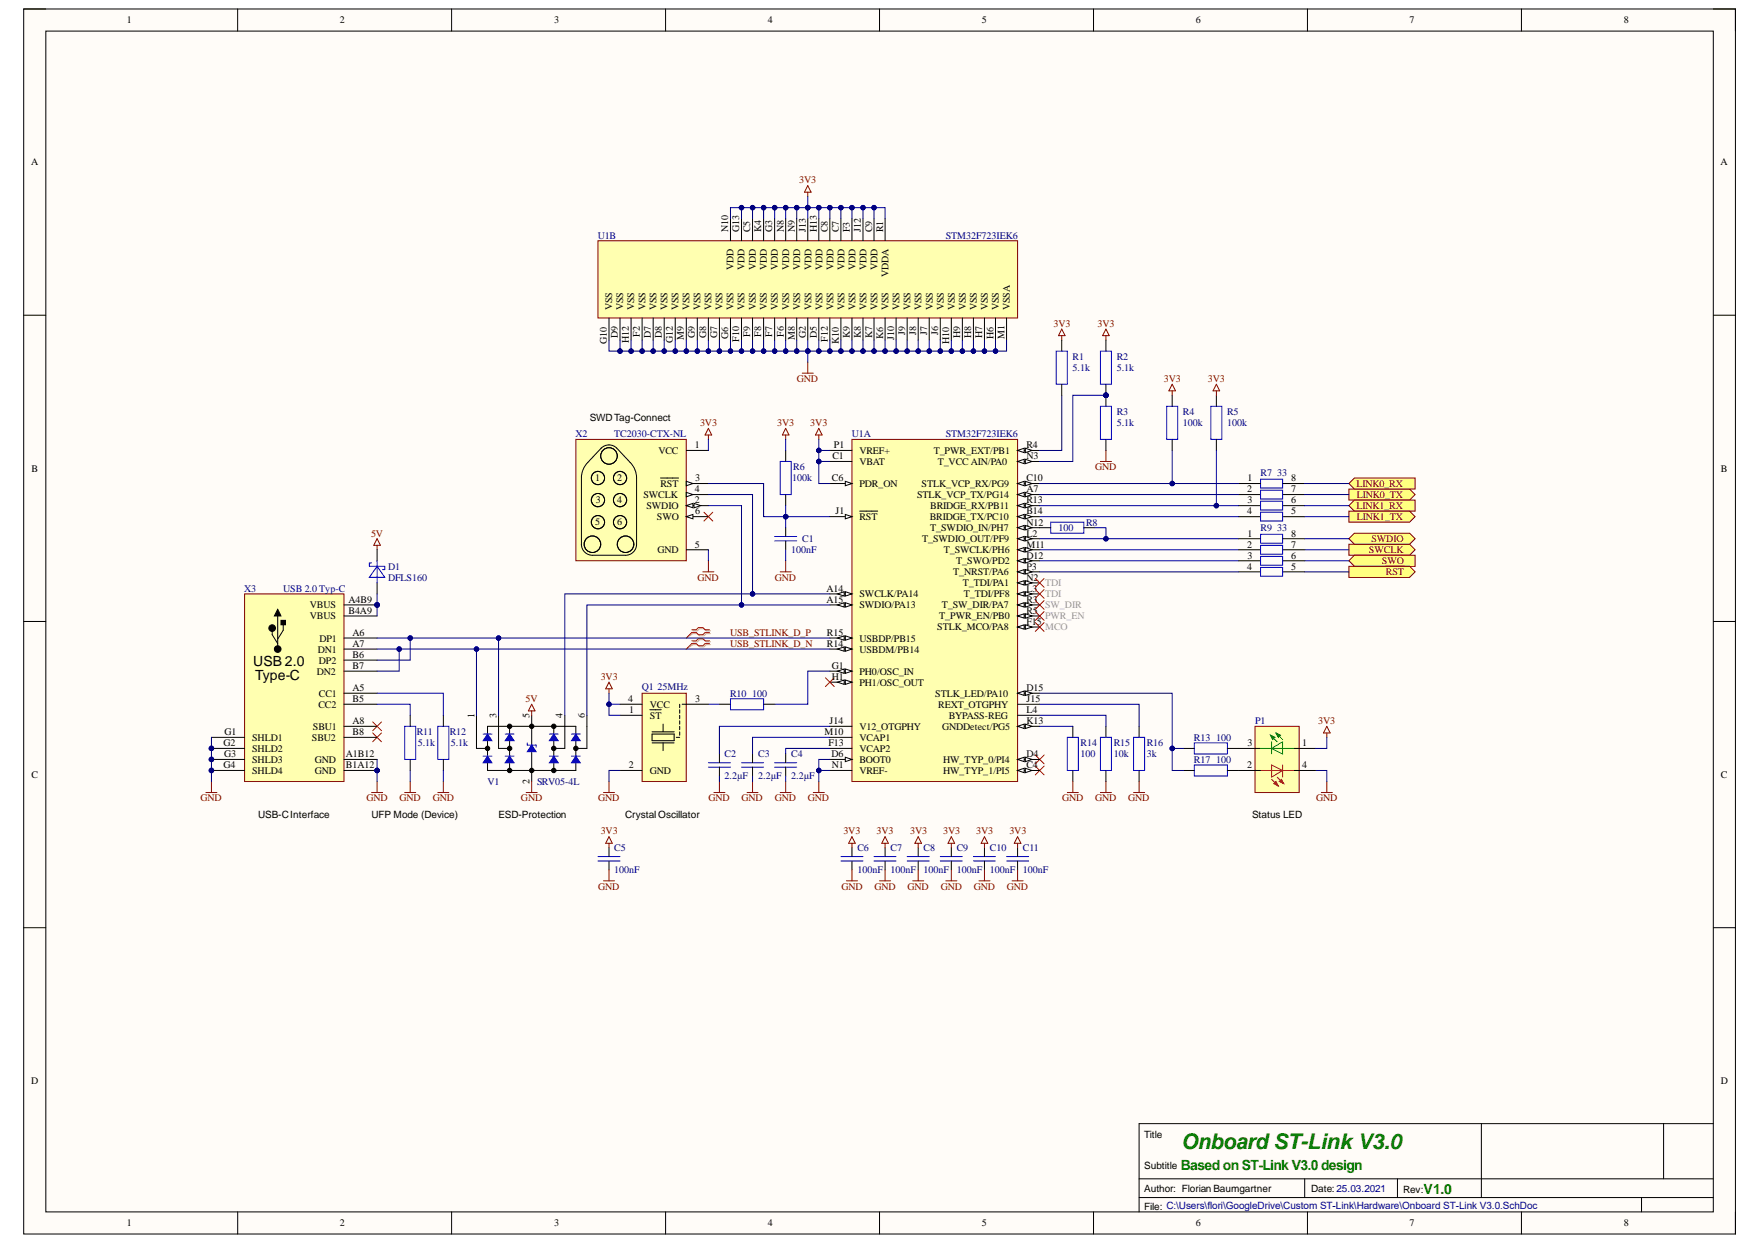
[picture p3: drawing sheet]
<svg xmlns="http://www.w3.org/2000/svg" width="297mm" height="210mm" viewBox="0 0 297 210" stroke-linecap="round" stroke-linejoin="round" font-family="sans-serif">
<defs><g id="words">
<text font-size="3.6" fill="#008000" x="199.5" y="193.8">Onboard ST-Link V3.0</text>
<text font-size="2.8" fill="#800000" x="89.3" y="122.3">PIV105</text>
<text font-size="2.5" fill="#000080" x="185.9" y="66.3">PIR201</text>
<text font-size="2.5" fill="#00f" x="63.1" y="94.1">PID10K</text>
<g font-size="2.4">
<text x="42.7" y="112.4">USB 2.0</text>
<text x="43.1" y="114.8">Type-C</text>
</g>
<g font-size="2.4" fill="#008000">
<text x="199.3" y="197.4">Based on ST-Link V3.0 design</text>
<text x="240.3" y="201.4">V1.0</text>
</g>
<text font-size="1.8" fill="#800000" x="227.5" y="95.1">POSWO</text>
<g font-size="1.7">
<text x="21.4" y="3.9">1</text>
<text x="57.4" y="3.9">2</text>
<text x="93.5" y="3.9">3</text>
<text x="129.6" y="3.9">4</text>
<text x="165.7" y="3.9">5</text>
<text x="201.8" y="3.9">6</text>
<text x="237.9" y="3.9">7</text>
<text x="274" y="3.9">8</text>
<text x="5.2" y="27.9">A</text>
<text x="290.4" y="27.9">A</text>
<text x="122.9" y="39.2" transform="rotate(-90 122.9 39.2)">N10</text>
<text x="124.7" y="39.2" transform="rotate(-90 124.7 39.2)">G13</text>
<text x="126.6" y="39.2" transform="rotate(-90 126.6 39.2)">C5</text>
<text x="128.5" y="39.2" transform="rotate(-90 128.5 39.2)">K4</text>
<text x="130.3" y="39.2" transform="rotate(-90 130.3 39.2)">G3</text>
<text x="132.3" y="39.2" transform="rotate(-90 132.3 39.2)">N8</text>
<text x="134.1" y="39.2" transform="rotate(-90 134.1 39.2)">N9</text>
<text x="136" y="39.2" transform="rotate(-90 136 39.2)">J13</text>
<text x="137.9" y="39.2" transform="rotate(-90 137.9 39.2)">H13</text>
<text x="139.7" y="39.2" transform="rotate(-90 139.7 39.2)">C8</text>
<text x="141.6" y="39.2" transform="rotate(-90 141.6 39.2)">C7</text>
<text x="143.4" y="39.2" transform="rotate(-90 143.4 39.2)">F3</text>
<text x="145.3" y="39.2" transform="rotate(-90 145.3 39.2)">J12</text>
<text x="147.2" y="39.2" transform="rotate(-90 147.2 39.2)">C9</text>
<text x="149" y="39.2" transform="rotate(-90 149 39.2)">R1</text>
<text x="123.8" y="45.5" transform="rotate(-90 123.8 45.5)">VDD</text>
<text x="125.7" y="45.5" transform="rotate(-90 125.7 45.5)">VDD</text>
<text x="127.5" y="45.5" transform="rotate(-90 127.5 45.5)">VDD</text>
<text x="129.4" y="45.5" transform="rotate(-90 129.4 45.5)">VDD</text>
<text x="131.3" y="45.5" transform="rotate(-90 131.3 45.5)">VDD</text>
<text x="133.2" y="45.5" transform="rotate(-90 133.2 45.5)">VDD</text>
<text x="135.1" y="45.5" transform="rotate(-90 135.1 45.5)">VDD</text>
<text x="136.9" y="45.5" transform="rotate(-90 136.9 45.5)">VDD</text>
<text x="138.8" y="45.5" transform="rotate(-90 138.8 45.5)">VDD</text>
<text x="140.7" y="45.5" transform="rotate(-90 140.7 45.5)">VDD</text>
<text x="142.5" y="45.5" transform="rotate(-90 142.5 45.5)">VDD</text>
<text x="144.4" y="45.5" transform="rotate(-90 144.4 45.5)">VDD</text>
<text x="146.2" y="45.5" transform="rotate(-90 146.2 45.5)">VDD</text>
<text x="148.1" y="45.5" transform="rotate(-90 148.1 45.5)">VDD</text>
<text x="150" y="46.8" transform="rotate(-90 150 46.8)">VDDA</text>
<text x="103.3" y="52.4" transform="rotate(-90 103.3 52.4)">VSS</text>
<text x="105.2" y="52.4" transform="rotate(-90 105.2 52.4)">VSS</text>
<text x="107.1" y="52.4" transform="rotate(-90 107.1 52.4)">VSS</text>
<text x="108.9" y="52.4" transform="rotate(-90 108.9 52.4)">VSS</text>
<text x="110.8" y="52.4" transform="rotate(-90 110.8 52.4)">VSS</text>
<text x="112.6" y="52.4" transform="rotate(-90 112.6 52.4)">VSS</text>
<text x="114.5" y="52.4" transform="rotate(-90 114.5 52.4)">VSS</text>
<text x="116.4" y="52.4" transform="rotate(-90 116.4 52.4)">VSS</text>
<text x="118.2" y="52.4" transform="rotate(-90 118.2 52.4)">VSS</text>
<text x="120.1" y="52.4" transform="rotate(-90 120.1 52.4)">VSS</text>
<text x="122" y="52.4" transform="rotate(-90 122 52.4)">VSS</text>
<text x="123.8" y="52.4" transform="rotate(-90 123.8 52.4)">VSS</text>
<text x="125.7" y="52.4" transform="rotate(-90 125.7 52.4)">VSS</text>
<text x="127.5" y="52.4" transform="rotate(-90 127.5 52.4)">VSS</text>
<text x="129.4" y="52.4" transform="rotate(-90 129.4 52.4)">VSS</text>
<text x="131.3" y="52.4" transform="rotate(-90 131.3 52.4)">VSS</text>
<text x="133.2" y="52.4" transform="rotate(-90 133.2 52.4)">VSS</text>
<text x="135.1" y="52.4" transform="rotate(-90 135.1 52.4)">VSS</text>
<text x="136.9" y="52.4" transform="rotate(-90 136.9 52.4)">VSS</text>
<text x="138.8" y="52.4" transform="rotate(-90 138.8 52.4)">VSS</text>
<text x="140.7" y="52.4" transform="rotate(-90 140.7 52.4)">VSS</text>
<text x="142.5" y="52.4" transform="rotate(-90 142.5 52.4)">VSS</text>
<text x="144.4" y="52.4" transform="rotate(-90 144.4 52.4)">VSS</text>
<text x="146.2" y="52.4" transform="rotate(-90 146.2 52.4)">VSS</text>
<text x="148.1" y="52.4" transform="rotate(-90 148.1 52.4)">VSS</text>
<text x="150" y="52.4" transform="rotate(-90 150 52.4)">VSS</text>
<text x="151.8" y="52.4" transform="rotate(-90 151.8 52.4)">VSS</text>
<text x="153.7" y="52.4" transform="rotate(-90 153.7 52.4)">VSS</text>
<text x="155.5" y="52.4" transform="rotate(-90 155.5 52.4)">VSS</text>
<text x="157.4" y="52.4" transform="rotate(-90 157.4 52.4)">VSS</text>
<text x="159.3" y="52.4" transform="rotate(-90 159.3 52.4)">VSS</text>
<text x="161.1" y="52.4" transform="rotate(-90 161.1 52.4)">VSS</text>
<text x="163" y="52.4" transform="rotate(-90 163 52.4)">VSS</text>
<text x="164.9" y="52.4" transform="rotate(-90 164.9 52.4)">VSS</text>
<text x="166.7" y="52.4" transform="rotate(-90 166.7 52.4)">VSS</text>
<text x="168.6" y="52.4" transform="rotate(-90 168.6 52.4)">VSS</text>
<text x="170.4" y="52.4" transform="rotate(-90 170.4 52.4)">VSSA</text>
<text x="102.4" y="58" transform="rotate(-90 102.4 58)">G10</text>
<text x="104.3" y="57.1" transform="rotate(-90 104.3 57.1)">D9</text>
<text x="106.1" y="57.9" transform="rotate(-90 106.1 57.9)">H12</text>
<text x="108" y="56.8" transform="rotate(-90 108 56.8)">F2</text>
<text x="109.8" y="57.1" transform="rotate(-90 109.8 57.1)">D7</text>
<text x="111.7" y="57.1" transform="rotate(-90 111.7 57.1)">D8</text>
<text x="113.6" y="57.9" transform="rotate(-90 113.6 57.9)">G12</text>
<text x="115.4" y="57.4" transform="rotate(-90 115.4 57.4)">M9</text>
<text x="117.3" y="57.1" transform="rotate(-90 117.3 57.1)">G9</text>
<text x="119.2" y="57.1" transform="rotate(-90 119.2 57.1)">G8</text>
<text x="121" y="57.1" transform="rotate(-90 121 57.1)">G7</text>
<text x="122.9" y="57.2" transform="rotate(-90 122.9 57.2)">G6</text>
<text x="124.7" y="57.7" transform="rotate(-90 124.7 57.7)">F10</text>
<text x="126.6" y="56.8" transform="rotate(-90 126.6 56.8)">F9</text>
<text x="128.5" y="56.8" transform="rotate(-90 128.5 56.8)">F8</text>
<text x="130.3" y="56.8" transform="rotate(-90 130.3 56.8)">F7</text>
<text x="132.3" y="56.8" transform="rotate(-90 132.3 56.8)">F6</text>
<text x="134.1" y="57.3" transform="rotate(-90 134.1 57.3)">M8</text>
<text x="136" y="57.1" transform="rotate(-90 136 57.1)">G2</text>
<text x="137.9" y="57.1" transform="rotate(-90 137.9 57.1)">D5</text>
<text x="139.7" y="57.7" transform="rotate(-90 139.7 57.7)">F12</text>
<text x="141.6" y="58" transform="rotate(-90 141.6 58)">K10</text>
<text x="143.4" y="57.1" transform="rotate(-90 143.4 57.1)">K9</text>
<text x="145.3" y="57.1" transform="rotate(-90 145.3 57.1)">K8</text>
<text x="147.2" y="57.1" transform="rotate(-90 147.2 57.1)">K7</text>
<text x="149" y="57.2" transform="rotate(-90 149 57.2)">K6</text>
<text x="150.9" y="57.4" transform="rotate(-90 150.9 57.4)">J10</text>
<text x="152.8" y="56.6" transform="rotate(-90 152.8 56.6)">J9</text>
<text x="154.6" y="56.6" transform="rotate(-90 154.6 56.6)">J8</text>
<text x="156.5" y="56.6" transform="rotate(-90 156.5 56.6)">J7</text>
<text x="158.3" y="56.6" transform="rotate(-90 158.3 56.6)">J6</text>
<text x="160.2" y="58" transform="rotate(-90 160.2 58)">H10</text>
<text x="162.1" y="57.1" transform="rotate(-90 162.1 57.1)">H9</text>
<text x="163.9" y="57.1" transform="rotate(-90 163.9 57.1)">H8</text>
<text x="165.8" y="57.1" transform="rotate(-90 165.8 57.1)">H7</text>
<text x="167.7" y="57.2" transform="rotate(-90 167.7 57.2)">H6</text>
<text x="169.5" y="57.3" transform="rotate(-90 169.5 57.3)">M1</text>
<text x="99.5" y="71">SWD Tag-Connect</text>
<text x="111.1" y="76.5">VCC</text>
<text x="117.3" y="75.6">1</text>
<text x="140.5" y="77.5">C1</text>
<text x="140.7" y="75.6">P1</text>
<text x="145.1" y="76.5">VREF+</text>
<text x="157.6" y="76.5">T_PWR_EXT/PB1</text>
<text x="173.2" y="75.6">R4</text>
<text x="173.2" y="77.5">N3</text>
<text x="5.3" y="79.6">B</text>
<text x="100.5" y="81.2">1</text>
<text x="104.2" y="81.2">2</text>
<text x="108.6" y="84">SWCLK</text>
<text x="111.5" y="82.1">RST</text>
<text x="117.3" y="83">4</text>
<text x="117.3" y="81.2">3</text>
<text x="140.4" y="81.2">C6</text>
<text x="145.1" y="82.1">PDR_ON</text>
<text x="145.1" y="78.4">VBAT</text>
<text x="154.8" y="84">STLK_VCP_TX/PG14</text>
<text x="155.5" y="82.1">STLK_VCP_RX/PG9</text>
<text x="158.3" y="78.4">T_VCC AIN/PA0</text>
<text x="173.2" y="83">A7</text>
<text x="173.2" y="81.2">C10</text>
<text x="210.5" y="83">2</text>
<text x="210.6" y="81.2">1</text>
<text x="217.9" y="83">7</text>
<text x="217.9" y="81.2">8</text>
<text x="290.4" y="79.6">B</text>
<text x="100.5" y="88.6">5</text>
<text x="100.5" y="84.9">3</text>
<text x="104.2" y="84.9">4</text>
<text x="104.2" y="88.6">6</text>
<text x="109.1" y="85.8">SWDIO</text>
<text x="110.9" y="87.8">SWO</text>
<text x="117.3" y="84.9">2</text>
<text x="117.3" y="86.8">6</text>
<text x="141" y="86.8">J1</text>
<text x="145.1" y="87.8">RST</text>
<text x="156.9" y="87.8">BRIDGE_TX/PC10</text>
<text x="157" y="89.6">T_SWDIO_IN/PH7</text>
<text x="157" y="85.8">BRIDGE_RX/PB11</text>
<text x="173.2" y="86.8">B14</text>
<text x="173.2" y="88.7">N12</text>
<text x="173.2" y="84.9">R13</text>
<text x="210.5" y="86.8">4</text>
<text x="210.6" y="84.9">3</text>
<text x="217.9" y="86.8">5</text>
<text x="217.9" y="84.9">6</text>
<text x="110.9" y="93.4">GND</text>
<text x="117.3" y="92.4">5</text>
<text x="155.6" y="91.5">T_SWDIO_OUT/PF9</text>
<text x="159.3" y="93.4">T_SWCLK/PH6</text>
<text x="161.4" y="95.2">T_SWO/PD2</text>
<text x="173.2" y="94.3">D12</text>
<text x="173.2" y="92.4">M11</text>
<text x="173.2" y="90.6">L2</text>
<text x="210.5" y="92.4">2</text>
<text x="210.6" y="94.3">3</text>
<text x="210.6" y="90.6">1</text>
<text x="217.9" y="94.3">6</text>
<text x="217.9" y="92.4">7</text>
<text x="217.9" y="90.6">8</text>
<text x="58.8" y="101.7">A4B9</text>
<text x="139.5" y="101.7">A15</text>
<text x="139.5" y="99.9">A14</text>
<text x="145.1" y="100.8">SWCLK/PA14</text>
<text x="160.9" y="97.1">T_NRST/PA6</text>
<text x="162.5" y="98.9">T_TDI/PA1</text>
<text x="162.7" y="100.8">T_TDI/PF8</text>
<text x="173.2" y="101.7">R3</text>
<text x="173.2" y="99.9">L3</text>
<text x="173.2" y="96.2">P3</text>
<text x="173.2" y="98">N2</text>
<text x="210.5" y="96.2">4</text>
<text x="217.9" y="96.2">5</text>
<text x="52.3" y="102.7">VBUS</text>
<text x="52.3" y="104.5">VBUS</text>
<text x="58.8" y="103.6">B4A9</text>
<text x="59.5" y="107.3">A6</text>
<text x="139.6" y="107.3">R15</text>
<text x="145.1" y="102.7">SWDIO/PA13</text>
<text x="158.2" y="106.4">STLK_MCO/PA8</text>
<text x="158.5" y="104.5">T_PWR_EN/PB0</text>
<text x="158.9" y="102.7">T_SW_DIR/PA7</text>
<text x="173.2" y="103.6">R5</text>
<text x="173.2" y="105.5">F15</text>
<text x="53.5" y="113.8">DN2</text>
<text x="53.7" y="110.1">DN1</text>
<text x="53.8" y="112">DP2</text>
<text x="53.9" y="108.2">DP1</text>
<text x="59.5" y="111">B6</text>
<text x="59.5" y="112.9">B7</text>
<text x="59.5" y="109.2">A7</text>
<text x="139.6" y="109.2">R14</text>
<text x="140.4" y="112.9">G1</text>
<text x="145.1" y="110.1">USBDM/PB14</text>
<text x="145.1" y="108.2">USBDP/PB15</text>
<text x="145.1" y="113.8">PH0/OSC_IN</text>
<text x="53.7" y="119.4">CC2</text>
<text x="53.8" y="117.5">CC1</text>
<text x="59.5" y="118.5">B5</text>
<text x="59.5" y="116.6">A5</text>
<text x="106" y="118.5">4</text>
<text x="109.7" y="119.4">VCC</text>
<text x="117.3" y="118.5">3</text>
<text x="140.4" y="114.8">H1</text>
<text x="145.1" y="115.7">PH1/OSC_OUT</text>
<text x="157.8" y="117.5">STLK_LED/PA10</text>
<text x="158.3" y="119.4">REXT_OTGPHY</text>
<text x="173.2" y="118.5">J15</text>
<text x="173.2" y="116.6">D15</text>
<text x="37.7" y="125.9">G2</text>
<text x="37.9" y="124.1">G1</text>
<text x="42.6" y="125">SHLD1</text>
<text x="52.6" y="125">SBU2</text>
<text x="52.8" y="123.1">SBU1</text>
<text x="59.5" y="124.1">B8</text>
<text x="59.5" y="122.2">A8</text>
<text x="80.1" y="121.1" transform="rotate(-90 80.1 121.1)">1</text>
<text x="83.8" y="121.1" transform="rotate(-90 83.8 121.1)">3</text>
<text x="89.4" y="121.1" transform="rotate(-90 89.4 121.1)">5</text>
<text x="95" y="121.1" transform="rotate(-90 95 121.1)">4</text>
<text x="98.7" y="121.1" transform="rotate(-90 98.7 121.1)">6</text>
<text x="106.2" y="120.3">1</text>
<text x="109.7" y="121.3">ST</text>
<text x="139.1" y="124.1">M10</text>
<text x="139.8" y="125.9">F13</text>
<text x="140" y="122.2">J14</text>
<text x="145.1" y="123.1">V12_OTGPHY</text>
<text x="145.1" y="125">VCAP1</text>
<text x="159" y="123.1">GNDDetect/PG5</text>
<text x="160.1" y="121.3">BYPASS-REG</text>
<text x="173.2" y="120.3">L4</text>
<text x="173.2" y="122.2">K13</text>
<text x="210.6" y="125.9">3</text>
<text x="219.8" y="125.9">1</text>
<text x="5.3" y="131.2">C</text>
<text x="37.7" y="129.6">G4</text>
<text x="37.8" y="127.8">G3</text>
<text x="42.6" y="126.8">SHLD2</text>
<text x="42.6" y="128.7">SHLD3</text>
<text x="42.6" y="130.6">SHLD4</text>
<text x="53.1" y="128.7">GND</text>
<text x="53.1" y="130.6">GND</text>
<text x="58.4" y="127.8">A1B12</text>
<text x="58.4" y="129.6">B1A12</text>
<text x="106.1" y="129.6">2</text>
<text x="109.7" y="130.6">GND</text>
<text x="140.3" y="127.8">D6</text>
<text x="140.4" y="129.6">N1</text>
<text x="145.1" y="128.7">BOOT0</text>
<text x="145.1" y="130.6">VREF-</text>
<text x="145.1" y="126.8">VCAP2</text>
<text x="159.2" y="128.7">HW_TYP_0/PI4</text>
<text x="159.2" y="130.6">HW_TYP_1/PI5</text>
<text x="173.2" y="127.8">D4</text>
<text x="173.2" y="129.6">C4</text>
<text x="210.5" y="129.6">2</text>
<text x="219.8" y="129.6">4</text>
<text x="290.4" y="131.2">C</text>
<text x="89.4" y="132.3" transform="rotate(-90 89.4 132.3)">2</text>
<text x="43.6" y="138">USB-C Interface</text>
<text x="62.7" y="138">UFP Mode (Device)</text>
<text x="84.1" y="138">ESD-Protection</text>
<text x="105.5" y="138">Crystal Oscillator</text>
<text x="211.3" y="138">Status LED</text>
<text x="5.2" y="182.9">D</text>
<text x="290.4" y="182.9">D</text>
<text x="193.1" y="192">Title</text>
<text x="193.1" y="197.3">Subtitle</text>
<text x="193.1" y="201.2">Author: Florian Baumgartner</text>
<text x="221.3" y="201.2">Date: 25.03.2021</text>
<text x="236.8" y="201.3">Rev:</text>
<text x="21.4" y="206.9">1</text>
<text x="57.4" y="206.9">2</text>
<text x="93.5" y="206.9">3</text>
<text x="129.6" y="206.9">4</text>
<text x="165.7" y="206.9">5</text>
<text x="193.1" y="204.1">File: C:\Users\flori\GoogleDrive\Custom ST-Link\Hardware\Onboard ST-Link V3.0.SchDoc</text>
<text x="201.8" y="206.9">6</text>
<text x="237.9" y="206.9">7</text>
<text x="274" y="206.9">8</text>
</g>
<g font-size="1.7" fill="#800000">
<text x="134.9" y="31">3V3</text>
<text x="177.8" y="55.1">3V3</text>
<text x="185.3" y="55.1">3V3</text>
<text x="134.5" y="64.4">GND</text>
<text x="196.4" y="64.4">3V3</text>
<text x="203.9" y="64.4">3V3</text>
<text x="118.1" y="71.9">3V3</text>
<text x="131.2" y="71.9">3V3</text>
<text x="136.8" y="71.9">3V3</text>
<text x="184.8" y="79.3">GND</text>
<text x="228.9" y="82.1">LINK0_RX</text>
<text x="229" y="84">LINK0_TX</text>
<text x="228.9" y="85.8">LINK1_RX</text>
<text x="229" y="87.8">LINK1_TX</text>
<text x="62.6" y="90.6">5V</text>
<text x="231" y="93.4">SWCLK</text>
<text x="231.5" y="91.5">SWDIO</text>
<text x="233.2" y="95.2">SWO</text>
<text x="117.7" y="98">GND</text>
<text x="130.8" y="98">GND</text>
<text x="233.9" y="97.1">RST</text>
<text x="123.2" y="107.3">USB_STLINK_D_P</text>
<text x="123.2" y="109.2">USB_STLINK_D_N</text>
<text x="88.7" y="118.5">5V</text>
<text x="101.4" y="114.8">3V3</text>
<text x="222.5" y="122.2">3V3</text>
<text x="33.9" y="135.2">GND</text>
<text x="61.9" y="135.2">GND</text>
<text x="67.4" y="135.2">GND</text>
<text x="73" y="135.2">GND</text>
<text x="87.9" y="135.2">GND</text>
<text x="101" y="135.2">GND</text>
<text x="119.6" y="135.2">GND</text>
<text x="125.2" y="135.2">GND</text>
<text x="130.8" y="135.2">GND</text>
<text x="136.3" y="135.2">GND</text>
<text x="179.2" y="135.2">GND</text>
<text x="184.8" y="135.2">GND</text>
<text x="190.4" y="135.2">GND</text>
<text x="222.2" y="135.2">GND</text>
<text x="101.4" y="140.8">3V3</text>
<text x="142.3" y="140.8">3V3</text>
<text x="147.9" y="140.8">3V3</text>
<text x="153.6" y="140.8">3V3</text>
<text x="159.2" y="140.8">3V3</text>
<text x="164.8" y="140.8">3V3</text>
<text x="170.4" y="140.8">3V3</text>
<text x="101" y="150.1">GND</text>
<text x="142" y="150.1">GND</text>
<text x="147.6" y="150.1">GND</text>
<text x="153.2" y="150.1">GND</text>
<text x="158.8" y="150.1">GND</text>
<text x="164.4" y="150.1">GND</text>
<text x="169.9" y="150.1">GND</text>
</g>
<g font-size="1.7" fill="#000080">
<text x="100.9" y="40.3">U1B</text>
<text x="159.6" y="40.3">STM32F723IEK6</text>
<text x="181" y="60.7">R1</text>
<text x="181" y="62.6">5.1k</text>
<text x="188.5" y="60.7">R2</text>
<text x="188.5" y="62.6">5.1k</text>
<text x="188.5" y="70">R3</text>
<text x="188.5" y="71.9">5.1k</text>
<text x="199.6" y="70">R4</text>
<text x="199.6" y="71.9">100k</text>
<text x="207.1" y="70">R5</text>
<text x="207.1" y="71.9">100k</text>
<text x="97.2" y="73.7">X2</text>
<text x="103.7" y="73.7">TC2030-CTX-NL</text>
<text x="143.8" y="73.7">U1A</text>
<text x="159.6" y="73.7">STM32F723IEK6</text>
<text x="133.7" y="81.2">100k</text>
<text x="133.9" y="79.3">R6</text>
<text x="212.8" y="80.3">R7 33</text>
<text x="178.7" y="89.6">100</text>
<text x="183.3" y="88.7">R8</text>
<text x="212.8" y="89.6">R9</text>
<text x="215.6" y="89.6">33</text>
<text x="133.5" y="93.4">100nF</text>
<text x="135.4" y="91.5">C1</text>
<text x="41.2" y="99.9">X3</text>
<text x="47.8" y="99.9">USB 2.0 Typ-C</text>
<text x="65.5" y="96.2">D1</text>
<text x="65.5" y="98">DFLS160</text>
<text x="108.3" y="116.4">Q1</text>
<text x="110.9" y="116.4">25MHz</text>
<text x="123.2" y="117.5">R10 100</text>
<text x="70.3" y="124.1">R11</text>
<text x="70.5" y="125.9">5.1k</text>
<text x="75.9" y="124.1">R12</text>
<text x="76.1" y="125.9">5.1k</text>
<text x="182.4" y="125.9">R14</text>
<text x="188" y="125.9">R15</text>
<text x="193.5" y="125.9">R16</text>
<text x="201.5" y="125">R13 100</text>
<text x="211.8" y="122.2">P1</text>
<text x="122.3" y="127.8">C2</text>
<text x="122.3" y="131.5">2.2µF</text>
<text x="128" y="127.8">C3</text>
<text x="128" y="131.5">2.2µF</text>
<text x="133.5" y="127.8">C4</text>
<text x="133.5" y="131.5">2.2µF</text>
<text x="182.4" y="127.8">100</text>
<text x="188" y="127.8">10k</text>
<text x="193.5" y="127.8">3k</text>
<text x="201.5" y="128.7">R17 100</text>
<text x="82.3" y="132.4">V1</text>
<text x="90.6" y="132.4">SRV05-4L</text>
<text x="103.7" y="143.6">C5</text>
<text x="144.7" y="143.6">C6</text>
<text x="150.3" y="143.6">C7</text>
<text x="155.9" y="143.6">C8</text>
<text x="161.5" y="143.6">C9</text>
<text x="167.1" y="143.6">C10</text>
<text x="172.6" y="143.6">C11</text>
<text x="103.7" y="147.3">100nF</text>
<text x="144.7" y="147.3">100nF</text>
<text x="150.3" y="147.3">100nF</text>
<text x="155.9" y="147.3">100nF</text>
<text x="161.5" y="147.3">100nF</text>
<text x="167.1" y="147.3">100nF</text>
<text x="172.6" y="147.3">100nF</text>
</g>
<g font-size="1.7" fill="#999">
<text x="176.4" y="98.9">TDI</text>
<text x="176.4" y="100.8">TDI</text>
<text x="176.4" y="104.5">PWR_EN</text>
<text x="176.4" y="106.4">MCO</text>
<text x="176.4" y="102.7">SW_DIR</text>
</g>
<text font-size=".7" x="115.4" y="85.5">PIX202</text>
<g font-size=".7" fill="#000080">
<text x="35.3" y="126.4">PIX30G2</text>
<text x="35.3" y="130.3">PIX30G4</text>
</g>
</g></defs>
<path d="M4 1.5h288.9v206.7h-288.9z" fill-rule="evenodd" fill="#fffcf8"/>
<path d="M4 1.5h288.9v206.7h-288.9z" fill="none" stroke="#000" stroke-width=".17"/>
<path d="M7.7 5.2h281.5v199.3h-281.5z" fill-rule="evenodd" fill="#fffcf8"/>
<g fill="none" stroke="#000" stroke-width=".17">
<path d="M4 1.5h3.7M7.7 5.2h281.5v199.3h-281.5zM40.1 1.5v3.7M76.2 1.5v3.7M112.3 1.5v3.7M148.4 1.5v3.7M184.6 1.5v3.7M220.7 1.5v3.7M256.8 1.5v3.7M289.2 1.5h3.7v3.7M4 53.2h3.7M289.2 53.2h3.7"/>
<path d="M4 104.9h3.7M289.2 104.9h3.7M4 156.5h3.7M289.2 156.5h3.7M192.2 198.9h97M220.2 198.9v3.2M235.9 198.9v3.2M250 189.6v12.5M280.8 189.6v9.3M289.2 189.6h-97v14.9M40.1 204.5v3.7M76.2 204.5v3.7"/>
<path d="M112.3 204.5v3.7M148.4 204.5v3.7M184.6 204.5v3.7M192.2 202.1h97M220.7 204.5v3.7M256.8 204.5v3.7M277 202.1v2.4M292.9 204.5v3.7"/>
</g>
<path d="M119.6 73.4v.7M119.6 72.3l.5 1.1h-1.1zM63.1 92l.5-1.1 .6 1.1M118.6 96.5h1.9M119.6 94.6v1.9M34.8 133.7h1.8M35.7 131.9v1.8M62.7 133.7h1.9M63.6 131.9v1.8" fill="none" stroke="#800000" stroke-width=".17"/>
<path d="M118.8 86.4l1.5 1.5M120.3 86.4l-1.5 1.5M62.9 121.8l1.5 1.5M62.9 123.7l1.5 1.5M64.4 121.8l-1.5 1.5M64.4 123.7l-1.5 1.5" fill="none" stroke="#f00" stroke-width=".17"/>
<path d="M97.2 74.1h18.6v20.5h-18.6z" fill-rule="evenodd" fill="#ffffb0"/>
<path d="M97.2 74.1h18.6v20.5h-18.6z" fill="none" stroke="#800000" stroke-width=".17"/>
<path d="M115.8 76h3.8M115.8 81.6h3.8" fill="none" stroke="#000" stroke-width=".17"/>
<path d="M115.8 81.2l1.1 .4-1.1 .4z" fill="#f8fcff"/>
<path d="M111.5 80.7h3M115.8 85.3h3.8M115.8 83.4h3.8M115.8 81.2l1.1 .4-1.1 .4z" fill="none" stroke="#000" stroke-width=".17"/>
<path d="M115.8 83.1l1.1 .3-1.1 .4z" fill="#f8fcff"/>
<path d="M115.8 92.8h3.8M115.8 87.2h3.8M115.8 83.1l1.1 .3-1.1 .4z" fill="none" stroke="#000" stroke-width=".17"/>
<path d="M115.8 87.2l1.1-.4v.7z" fill="#f8fcff"/>
<g fill="none" stroke="#000" stroke-width=".17">
<path d="M101.5 75.6a1.87 1.87 0 0 1 2.6 0l2.6 2.8 .6 1.3 .1 1v11.1a1.86 1.86 0 0 1-1.8 1.9h-5.6a1.86 1.86 0 0 1-1.9-1.9v-11.1l.2-1 .6-1.3zM115.8 87.2l1.1-.4v.7zM69.2 120.7v1.9M69.2 128.1v1.9M74.8 120.7v1.9M74.8 128.1v1.9"/>
<circle cx="102.8" cy="76.9" r="1.4"/>
<circle cx="100" cy="91.8" r="1.4"/>
<circle cx="100.9" cy="84.4" r="1.12"/>
<circle cx="100.9" cy="88.1" r="1.12"/>
<circle cx="100.9" cy="80.7" r="1.12"/>
<circle cx="104.6" cy="80.7" r="1.12"/>
<circle cx="104.6" cy="88.1" r="1.12"/>
<circle cx="104.6" cy="84.4" r="1.12"/>
<circle cx="105.6" cy="91.8" r="1.4"/>
</g>
<path d="M68.3 133.7h1.9M69.2 131.9v1.8M73.9 133.7h1.9M74.8 131.9v1.8" fill="none" stroke="#800000" stroke-width=".17"/>
<path d="M68.3 122.6h1.9v5.5h-1.9zM73.9 122.6h1.9v5.5h-1.9z" fill="none" stroke="#00f" stroke-width=".17"/>
<path d="M211.8 122.6h7.5v11.1h-7.5z" fill-rule="evenodd" fill="#ffffb0"/>
<path d="M211.8 122.6h7.5v11.1h-7.5z" fill="none" stroke="#800000" stroke-width=".17"/>
<path d="M209 126.3h3.7M218.3 126.3h3.8M218.3 130h3.8" fill="none" stroke="#000" stroke-width=".17"/>
<path d="M214.6 131.5l1.1 1.1M215.5 131.1l1.2 1.1" fill="none" stroke="#f00" stroke-width=".17"/>
<path d="M215.9 131.9l.4-.4 .4 .7z" fill="#f00"/>
<path d="M215.9 131.9l.4-.4 .4 .7z" fill="none" stroke="#f00" stroke-width=".17"/>
<path d="M215 132.2l.4-.3 .3 .7z" fill="#f00"/>
<path d="M212.7 130h5.6M214.6 129.1l1.9 .9-1.9 1.1zM215 132.2l.4-.3 .3 .7zM216.5 129.1v2" fill="none" stroke="#f00" stroke-width=".17"/>
<path d="M214.4 124l1.1 1.2M215.4 123.7l1.1 1.1" fill="none" stroke="#0f0" stroke-width=".17"/>
<path d="M214.4 124l.8 .4-.4 .4z" fill="#0f0"/>
<path d="M214.4 124l.8 .4-.4 .4z" fill="none" stroke="#0f0" stroke-width=".17"/>
<path d="M215.4 123.7l.7 .3-.4 .4z" fill="#0f0"/>
<path d="M212.7 126.3h5.6M214.6 126.3l1.9-1.1v2zM214.6 125.2v2M215.4 123.7l.7 .3-.4 .4z" fill="none" stroke="#0f0" stroke-width=".17"/>
<path d="M199.7 130h1.9M199.7 126.3h1.9M207.2 130h5.5M207.2 126.3h1.8" fill="none" stroke="#000" stroke-width=".17"/>
<path d="M223 133.7h1.9M223.9 123.7v.7M223.9 131.9v1.8M223.9 122.6l.6 1.1h-1.1z" fill="none" stroke="#800000" stroke-width=".17"/>
<path d="M201.6 125.3h5.6v1.9h-5.6zM201.6 129.1h5.6v1.8h-5.6z" fill="none" stroke="#00f" stroke-width=".17"/>
<circle cx="35.7" cy="128.1" r=".37" fill="#000080"/>
<circle cx="35.7" cy="128.1" r=".37" fill="none" stroke="#000080" stroke-width=".17"/>
<circle cx="63.6" cy="102.1" r=".37" fill="#000080"/>
<circle cx="63.6" cy="102.1" r=".37" fill="none" stroke="#000080" stroke-width=".17"/>
<circle cx="63.6" cy="130" r=".37" fill="#000080"/>
<circle cx="63.6" cy="130" r=".37" fill="none" stroke="#000080" stroke-width=".17"/>
<path d="M41.3 100.2h16.8v31.7h-16.8z" fill-rule="evenodd" fill="#ffffb0"/>
<path d="M41.3 100.2h16.8v31.7h-16.8z" fill="none" stroke="#800000" stroke-width=".17"/>
<g fill="none" stroke="#000" stroke-width=".17">
<path d="M45.9 106v1.1l1 1.5M46.9 102.8l.5 1.1h-1.1zM46.9 103.9v5.6M47.4 104.7h.8v.7h-.8zM47.8 105.1v1.3l-.9 1.4M58.1 117h5.5M58.1 118.8h5.5M58.1 109.5h5.5M58.1 107.7h5.5M58.1 111.4h5.5M58.1 113.2h5.5M35.7 124.4h5.6"/>
<path d="M35.7 126.3h5.6M35.7 128.1h5.6M58.1 122.6h5.5M58.1 124.4h5.5"/>
<circle cx="45.9" cy="106" r=".56"/>
<circle cx="46.9" cy="109.5" r=".56"/>
</g>
<g fill="#000">
<circle cx="45.9" cy="106" r=".56"/>
<circle cx="46.9" cy="109.5" r=".56"/>
</g>
<g fill="#000">
<path d="M46.9 102.8l.5 1.1h-1.1z"/>
<path d="M47.4 104.7h.8v.7h-.8z" fill-rule="evenodd"/>
</g>
<circle cx="35.7" cy="128.1" r=".37" fill="#000080"/>
<circle cx="35.7" cy="128.1" r=".37" fill="none" stroke="#000080" stroke-width=".17"/>
<path d="M58.1 102.1h5.5M35.7 130h5.6" fill="none" stroke="#000" stroke-width=".17"/>
<circle cx="63.6" cy="102.1" r=".37" fill="#000080"/>
<circle cx="63.6" cy="102.1" r=".37" fill="none" stroke="#000080" stroke-width=".17"/>
<path d="M58.1 103.9h5.5M58.1 128.1h5.5M58.1 130h5.5" fill="none" stroke="#000" stroke-width=".17"/>
<circle cx="63.6" cy="130" r=".37" fill="#000080"/>
<circle cx="63.6" cy="130" r=".37" fill="none" stroke="#000080" stroke-width=".17"/>
<path d="M80.4 120.7v1.9M84.1 120.7v1.9M89.7 122.6v9.3M95.3 120.7v1.9M99.1 120.7v1.9" fill="none" stroke="#000" stroke-width=".17"/>
<path d="M89 125.3v.4h1.5v.4" fill="none" stroke="#00f" stroke-width=".17"/>
<path d="M89.7 125.7l.8 1.1h-1.5z" fill="#00f"/>
<path d="M81.5 123.9h1.5M89.7 125.7l.8 1.1h-1.5z" fill="none" stroke="#00f" stroke-width=".17"/>
<path d="M82.3 122.6v3.7" fill="none" stroke="#000" stroke-width=".17"/>
<path d="M82.3 123.9l.7 1.1h-1.5z" fill="#00f"/>
<path d="M81.5 127.6h1.5M82.3 123.9l.7 1.1h-1.5z" fill="none" stroke="#00f" stroke-width=".17"/>
<path d="M82.3 126.3v3.7" fill="none" stroke="#000" stroke-width=".17"/>
<path d="M82.3 127.6l.7 1.1h-1.5z" fill="#00f"/>
<path d="M82.3 127.6l.7 1.1h-1.5zM85.3 123.9h1.5" fill="none" stroke="#00f" stroke-width=".17"/>
<path d="M86 122.6v3.7" fill="none" stroke="#000" stroke-width=".17"/>
<path d="M86 123.9l.8 1.1h-1.5z" fill="#00f"/>
<path d="M85.3 127.6h1.5M86 123.9l.8 1.1h-1.5z" fill="none" stroke="#00f" stroke-width=".17"/>
<path d="M86 126.3v3.7" fill="none" stroke="#000" stroke-width=".17"/>
<path d="M86 127.6l.8 1.1h-1.5z" fill="#00f"/>
<path d="M86 127.6l.8 1.1h-1.5zM92.7 123.9h1.5" fill="none" stroke="#00f" stroke-width=".17"/>
<path d="M93.5 122.6v3.7" fill="none" stroke="#000" stroke-width=".17"/>
<path d="M93.5 123.9l.7 1.1h-1.5z" fill="#00f"/>
<path d="M92.7 127.6h1.5M93.5 123.9l.7 1.1h-1.5z" fill="none" stroke="#00f" stroke-width=".17"/>
<path d="M93.5 126.3v3.7" fill="none" stroke="#000" stroke-width=".17"/>
<path d="M93.5 127.6l.7 1.1h-1.5z" fill="#00f"/>
<path d="M93.5 127.6l.7 1.1h-1.5zM96.4 123.9h1.5" fill="none" stroke="#00f" stroke-width=".17"/>
<path d="M97.2 122.6v3.7" fill="none" stroke="#000" stroke-width=".17"/>
<path d="M97.2 123.9l.7 1.1h-1.5z" fill="#00f"/>
<path d="M96.4 127.6h1.5M97.2 123.9l.7 1.1h-1.5z" fill="none" stroke="#00f" stroke-width=".17"/>
<path d="M97.2 126.3v3.7" fill="none" stroke="#000" stroke-width=".17"/>
<path d="M97.2 127.6l.7 1.1h-1.5z" fill="#00f"/>
<g fill="none" stroke="#00f" stroke-width=".17">
<path d="M196.9 68.6h1.9v5.5h-1.9zM212.7 90.2h3.8v1.5h-3.8zM212.7 92h3.8v1.5h-3.8zM212.7 93.9h3.8v1.5h-3.8zM212.7 95.7h3.8v1.5h-3.8zM212.7 80.8h3.8v1.5h-3.8zM212.7 82.7h3.8v1.5h-3.8zM212.7 84.6h3.8v1.5h-3.8zM212.7 86.4h3.8v1.5h-3.8zM97.2 127.6l.7 1.1h-1.5zM153.1 144.5h3.7M153.1 145.3h3.7"/>
<path d="M158.7 144.5h3.7M158.7 145.3h3.7M164.3 144.5h3.7M164.3 145.3h3.7M169.9 144.5h3.7M169.9 145.3h3.7"/>
</g>
<g fill="#000">
<circle cx="82.3" cy="126.3" r=".37"/>
<circle cx="86" cy="122.6" r=".37"/>
<circle cx="86" cy="126.3" r=".37"/>
<circle cx="86" cy="130" r=".37"/>
<circle cx="89.7" cy="130" r=".37"/>
<circle cx="93.5" cy="130" r=".37"/>
<circle cx="93.5" cy="122.6" r=".37"/>
<circle cx="93.5" cy="126.3" r=".37"/>
<circle cx="97.2" cy="126.3" r=".37"/>
</g>
<g fill="none" stroke="#000" stroke-width=".17">
<path d="M197.8 66.7v1.9M197.8 74.1v1.9M209 96.5h3.7M209 94.6h3.7M209 92.8h3.7M209 90.9h3.7M209 87.2h3.7M209 85.3h3.7M209 83.4h3.7M209 81.6h3.7M216.5 96.5h3.7M216.5 94.6h3.7"/>
<path d="M216.5 92.8h3.7M216.5 90.9h3.7M216.5 87.2h3.7M216.5 85.3h3.7M216.5 83.4h3.7M216.5 81.6h3.7M80.4 122.6v3.7h1.9M82.3 130h14.9M82.3 122.6h14.9M84.1 122.6v3.7h1.9M95.3 122.6v3.7h-1.8M99.1 122.6v3.7h-1.9"/>
<path d="M155 143v1.5M155 145.3v1.5M160.6 143v1.5M160.6 145.3v1.5M166.1 143v1.5M166.1 145.3v1.5M171.7 143v1.5M171.7 145.3v1.5"/>
<circle cx="82.3" cy="126.3" r=".37"/>
<circle cx="86" cy="122.6" r=".37"/>
<circle cx="86" cy="126.3" r=".37"/>
<circle cx="86" cy="130" r=".37"/>
<circle cx="89.7" cy="130" r=".37"/>
<circle cx="93.5" cy="130" r=".37"/>
<circle cx="93.5" cy="122.6" r=".37"/>
<circle cx="93.5" cy="126.3" r=".37"/>
<circle cx="97.2" cy="126.3" r=".37"/>
</g>
<g fill="none" stroke="#800000" stroke-width=".17">
<path d="M179.2 55.5l.6 1.1h-1.2zM179.2 56.6v.8M185.7 77.9h1.9M186.7 76v1.9M88.8 133.7h1.9M89.7 131.9v1.8M154 148.6h1.9M155 142.3v.7M155 146.8v1.8M155 141.2l.5 1.1h-1.1zM159.6 148.6h1.9M160.6 141.2l.5 1.1h-1.1z"/>
<path d="M160.6 142.3v.7M160.6 146.8v1.8M165.2 148.6h1.9M166.1 141.2l.6 1.1h-1.1zM166.1 142.3v.7M166.1 146.8v1.8M170.8 148.6h1.9M171.7 141.2l.6 1.1h-1.1zM171.7 142.3v.7M171.7 146.8v1.8"/>
</g>
<path d="M116.9 108.3h.8l.4-.4h.7l.4 .4h.7M116.9 106.4h.8l.4-.3h.7l.4 .3h.7M119.9 108.8h-.7l-.4 .3h-.7l-.4-.3h-.8l-1.1 .7M119.9 106.9h-.7l-.4 .4h-.7l-.4-.4h-.8l-1.1 .8" fill="none" stroke="#d0a19e" stroke-width=".17"/>
<path d="M116.8 108.1h.7l.4-.3h.7l.4 .3h.7M116.8 106.3h.7l.4-.4h.7l.4 .4h.7M119.7 108.6h-.7l-.4 .4h-.7l-.4-.4h-.7l-1 .9M119.7 106.7h-.7l-.4 .4h-.7l-.4-.4h-.7l-1 1" fill="none" stroke="#f00" stroke-width=".17"/>
<path d="M227.7 82.5h10.2l.9 .9-.9 1h-10.2z" fill-rule="evenodd" fill="#ffff80"/>
<path d="M227.7 82.5h10.2l.9 .9-.9 1h-10.2z" fill="none" stroke="#800000" stroke-width=".17"/>
<path d="M227.7 81.6l.9-.9h10.2v1.8h-10.2z" fill-rule="evenodd" fill="#ffff80"/>
<path d="M227.7 81.6l.9-.9h10.2v1.8h-10.2z" fill="none" stroke="#800000" stroke-width=".17"/>
<path d="M227.7 91.8h10.2l.9 1-.9 .9h-10.2z" fill-rule="evenodd" fill="#ffff80"/>
<path d="M227.7 91.8h10.2l.9 1-.9 .9h-10.2z" fill="none" stroke="#800000" stroke-width=".17"/>
<path d="M227.7 90.9l.9-.9h9.3l.9 .9-.9 .9h-9.3z" fill-rule="evenodd" fill="#ffff80"/>
<path d="M227.7 90.9l.9-.9h9.3l.9 .9-.9 .9h-9.3z" fill="none" stroke="#800000" stroke-width=".17"/>
<path d="M227.7 94.6l.9-.9h10.2v1.9h-10.2z" fill-rule="evenodd" fill="#ffff80"/>
<path d="M227.7 94.6l.9-.9h10.2v1.9h-10.2z" fill="none" stroke="#800000" stroke-width=".17"/>
<path d="M227.7 95.6h10.2l.9 .9-.9 .9h-10.2z" fill-rule="evenodd" fill="#ffff80"/>
<g fill="none" stroke="#800000" stroke-width=".17">
<path d="M132.6 72.3l.6 1.1h-1.2zM132.6 73.4v.7M138.2 72.3l.6 1.1h-1.2zM138.2 73.4v.7M131.7 96.5h1.8M132.6 94.6v1.9M227.7 95.6h10.2l.9 .9-.9 .9h-10.2zM120.5 133.7h1.8M121.4 131.9v1.8M126.1 133.7h1.8M127 131.9v1.8M131.7 133.7h1.8"/>
<path d="M132.6 131.9v1.8M137.3 133.7h1.8M138.2 131.9v1.8M185.7 133.7h1.9M186.7 131.9v1.8M191.3 133.7h1.9M192.2 131.9v1.8"/>
</g>
<path d="M139.3 114.4l1.5 1.4M140.8 114.4l-1.5 1.4M174.7 103.2l1.5 1.5M174.7 105.1l1.5 1.4M174.7 101.3l1.5 1.5M176.2 103.2l-1.5 1.5M176.2 105.1l-1.5 1.4M176.2 101.3l-1.5 1.5M174.7 127.4l1.5 1.5M174.7 129.3l1.5 1.4M176.2 127.4l-1.5 1.5M176.2 129.3l-1.5 1.4" fill="none" stroke="#f00" stroke-width=".17"/>
<path d="M131.7 77.9h1.8v5.5h-1.8zM130.7 90.5h3.8M130.7 91.3h3.8M119.6 128.7h3.7M119.6 129.4h3.7M125.1 128.7h3.8M125.1 129.4h3.8M130.7 128.7h3.8M130.7 129.4h3.8M185.7 124.4h1.9v5.6h-1.9zM191.3 124.4h1.9v5.6h-1.9z" fill="none" stroke="#00f" stroke-width=".17"/>
<g fill="none" stroke="#000" stroke-width=".17">
<path d="M132.6 76v1.9M132.6 83.4v1.9M132.6 89v1.5M132.6 91.3v1.5M121.4 127.2v1.5M121.4 129.4v1.5M127 127.2v1.5M127 129.4v1.5M132.6 127.2v1.5M132.6 129.4v1.5M186.7 122.6v1.8M186.7 130v1.9"/>
<path d="M192.2 122.6v1.8M192.2 130v1.9"/>
</g>
<path d="M108.4 117h7.4v14.9h-7.4z" fill-rule="evenodd" fill="#ffffb0"/>
<g fill="none" stroke="#800000" stroke-width=".17">
<path d="M136.3 32.4v.8M136.3 31.3l.6 1.1h-1.1zM135.4 63h1.9M136.3 61.1v1.9M102.8 116.2v.8M102.8 115.1l.5 1.1h-1.1zM108.4 117h7.4v14.9h-7.4zM101.8 133.7h1.9M102.8 131.9v1.8M180.1 133.7h1.9M181.1 131.9v1.8M101.8 148.6h1.9"/>
<path d="M102.8 142.3v.7M102.8 146.8v1.8M102.8 141.2l.5 1.1h-1.1zM142.8 148.6h1.9M143.8 141.2l.5 1.1h-1.1zM143.8 142.3v.7M143.8 146.8v1.8M148.4 148.6h1.9M149.4 141.2l.5 1.1h-1.1zM149.4 142.3v.7M149.4 146.8v1.8"/>
</g>
<g fill="none" stroke="#000" stroke-width=".17">
<path d="M104.6 118.8h3.8M109.7 119.8h1.9M114.7 118.8v.6M114.7 119.8v.5M115.1 118.8h4.5M121.4 118.8h1.9M128.9 118.8h1.8M104.6 130h3.8M104.6 120.7h3.8M110.1 123.5h3.7M110.1 123.9h3.7v1.1h-3.7zM110.1 125.3h3.7"/>
<path d="M111.9 122.2v1.3M111.9 125.3v1.4M114.1 124.4h.6M114.7 120.7v.6M114.7 121.6v.6M114.7 122.6v.5M114.7 123.5v.6M181.1 122.6v1.8M181.1 130v1.9M102.8 143v1.5M102.8 145.3v1.5M143.8 143v1.5"/>
<path d="M143.8 145.3v1.5M149.4 143v1.5M149.4 145.3v1.5"/>
</g>
<path d="M123.3 117.9h5.6v1.9h-5.6zM180.1 124.4h1.9v5.6h-1.9zM100.9 144.5h3.7M100.9 145.3h3.7M141.9 144.5h3.7M141.9 145.3h3.7M147.5 144.5h3.7M147.5 145.3h3.7" fill="none" stroke="#00f" stroke-width=".17"/>
<path d="M143.8 74.1h27.9v57.8h-27.9z" fill-rule="evenodd" fill="#ffffb0"/>
<path d="M143.8 74.1h27.9v57.8h-27.9z" fill="none" stroke="#800000" stroke-width=".17"/>
<path d="M171.7 77.9h3.8" fill="none" stroke="#000" stroke-width=".17"/>
<path d="M171.7 77.9l1.2-.4v.7z" fill="#f8fcff"/>
<path d="M171.7 77.9l1.2-.4v.7z" fill="none" stroke="#000" stroke-width=".17"/>
<path d="M173 77.5l1.2 .4-1.2 .3z" fill="#f8fcff"/>
<path d="M173 77.5l1.2 .4-1.2 .3zM171.7 96.5h3.8" fill="none" stroke="#000" stroke-width=".17"/>
<path d="M171.7 96.5l1.2-.4v.8z" fill="#f8fcff"/>
<path d="M171.7 96.5l1.2-.4v.8z" fill="none" stroke="#000" stroke-width=".17"/>
<path d="M173 96.1l1.2 .4-1.2 .4z" fill="#f8fcff"/>
<path d="M173 96.1l1.2 .4-1.2 .4zM171.7 103.9h3.8" fill="none" stroke="#000" stroke-width=".17"/>
<path d="M171.7 103.9l1.2-.3v.7z" fill="#f8fcff"/>
<path d="M171.7 103.9l1.2-.3v.7z" fill="none" stroke="#000" stroke-width=".17"/>
<path d="M173 103.6l1.2 .3-1.2 .4z" fill="#f8fcff"/>
<path d="M171.7 76h3.8M173 103.6l1.2 .3-1.2 .4z" fill="none" stroke="#000" stroke-width=".17"/>
<path d="M171.7 76l1.2-.4v.8z" fill="#f8fcff"/>
<path d="M171.7 76l1.2-.4v.8z" fill="none" stroke="#000" stroke-width=".17"/>
<path d="M173 75.6l1.2 .4-1.2 .4z" fill="#f8fcff"/>
<path d="M173 75.6l1.2 .4-1.2 .4zM140.1 109.5h3.7" fill="none" stroke="#000" stroke-width=".17"/>
<path d="M142.7 109.1l1.1 .4-1.1 .4z" fill="#f8fcff"/>
<path d="M142.7 109.1l1.1 .4-1.1 .4z" fill="none" stroke="#000" stroke-width=".17"/>
<path d="M141.4 109.5l1.1-.4v.8z" fill="#f8fcff"/>
<path d="M140.1 107.7h3.7M141.4 109.5l1.1-.4v.8z" fill="none" stroke="#000" stroke-width=".17"/>
<path d="M142.7 107.3l1.1 .4-1.1 .3z" fill="#f8fcff"/>
<path d="M142.7 107.3l1.1 .4-1.1 .3z" fill="none" stroke="#000" stroke-width=".17"/>
<path d="M141.4 107.7l1.1-.4v.7z" fill="#f8fcff"/>
<path d="M141.4 107.7l1.1-.4v.7zM171.7 105.8h3.8" fill="none" stroke="#000" stroke-width=".17"/>
<path d="M171.7 105.8l1.2-.4v.8z" fill="#f8fcff"/>
<path d="M171.7 105.8l1.2-.4v.8z" fill="none" stroke="#000" stroke-width=".17"/>
<path d="M173 105.4l1.2 .4-1.2 .4z" fill="#f8fcff"/>
<path d="M171.7 117h3.8M173 105.4l1.2 .4-1.2 .4z" fill="none" stroke="#000" stroke-width=".17"/>
<path d="M171.7 117l1.2-.4v.7z" fill="#f8fcff"/>
<path d="M171.7 117l1.2-.4v.7z" fill="none" stroke="#000" stroke-width=".17"/>
<path d="M173 116.6l1.2 .4-1.2 .3z" fill="#f8fcff"/>
<path d="M140.1 102.1h3.7M173 116.6l1.2 .4-1.2 .3z" fill="none" stroke="#000" stroke-width=".17"/>
<path d="M142.7 101.7l1.1 .4-1.1 .3z" fill="#f8fcff"/>
<path d="M142.7 101.7l1.1 .4-1.1 .3z" fill="none" stroke="#000" stroke-width=".17"/>
<path d="M141.4 102.1l1.1-.4v.7z" fill="#f8fcff"/>
<path d="M140.1 100.2h3.7M141.4 102.1l1.1-.4v.7z" fill="none" stroke="#000" stroke-width=".17"/>
<path d="M142.7 99.8l1.1 .4-1.1 .4z" fill="#f8fcff"/>
<path d="M142.7 99.8l1.1 .4-1.1 .4z" fill="none" stroke="#000" stroke-width=".17"/>
<path d="M141.4 100.2l1.1-.4v.8z" fill="#f8fcff"/>
<path d="M140.1 113.2h3.7M141.4 100.2l1.1-.4v.8z" fill="none" stroke="#000" stroke-width=".17"/>
<path d="M142.7 112.9l1.1 .3-1.1 .4z" fill="#f8fcff"/>
<path d="M142.7 112.9l1.1 .3-1.1 .4z" fill="none" stroke="#000" stroke-width=".17"/>
<path d="M141.4 113.2l1.1-.3v.7z" fill="#f8fcff"/>
<path d="M140.1 115.1h3.7M141.4 113.2l1.1-.3v.7z" fill="none" stroke="#000" stroke-width=".17"/>
<path d="M142.7 114.7l1.1 .4-1.1 .4z" fill="#f8fcff"/>
<path d="M142.7 114.7l1.1 .4-1.1 .4z" fill="none" stroke="#000" stroke-width=".17"/>
<path d="M141.4 115.1l1.1-.4v.8z" fill="#f8fcff"/>
<path d="M140.1 87.2h3.7M141.4 115.1l1.1-.4v.8z" fill="none" stroke="#000" stroke-width=".17"/>
<path d="M142.7 86.8l1.1 .4-1.1 .3z" fill="#f8fcff"/>
<path d="M142.7 86.8l1.1 .4-1.1 .3zM145.1 86.2h3M140.1 128.1h3.7" fill="none" stroke="#000" stroke-width=".17"/>
<path d="M142.7 127.8l1.1 .3-1.1 .4z" fill="#f8fcff"/>
<path d="M140.1 81.6h3.7M142.7 127.8l1.1 .3-1.1 .4z" fill="none" stroke="#000" stroke-width=".17"/>
<path d="M142.7 81.2l1.1 .4-1.1 .4z" fill="#f8fcff"/>
<path d="M142.7 81.2l1.1 .4-1.1 .4zM171.7 81.6h3.8" fill="none" stroke="#000" stroke-width=".17"/>
<path d="M171.7 81.6l1.2-.4v.8z" fill="#f8fcff"/>
<path d="M171.7 81.6l1.2-.4v.8z" fill="none" stroke="#000" stroke-width=".17"/>
<path d="M173 81.2l1.2 .4-1.2 .4z" fill="#f8fcff"/>
<path d="M171.7 83.4h3.8M173 81.2l1.2 .4-1.2 .4z" fill="none" stroke="#000" stroke-width=".17"/>
<path d="M171.7 83.4l1.2-.3v.7z" fill="#f8fcff"/>
<path d="M171.7 83.4l1.2-.3v.7z" fill="none" stroke="#000" stroke-width=".17"/>
<path d="M173 83.1l1.2 .3-1.2 .4z" fill="#f8fcff"/>
<path d="M171.7 92.8h3.8M173 83.1l1.2 .3-1.2 .4z" fill="none" stroke="#000" stroke-width=".17"/>
<path d="M171.7 92.8l1.2-.4v.7z" fill="#f8fcff"/>
<path d="M171.7 92.8l1.2-.4v.7z" fill="none" stroke="#000" stroke-width=".17"/>
<path d="M173 92.4l1.2 .4-1.2 .3z" fill="#f8fcff"/>
<path d="M171.7 89h3.8M173 92.4l1.2 .4-1.2 .3z" fill="none" stroke="#000" stroke-width=".17"/>
<path d="M171.7 89l1.2-.3v.7z" fill="#f8fcff"/>
<path d="M171.7 89l1.2-.3v.7z" fill="none" stroke="#000" stroke-width=".17"/>
<path d="M173 88.7l1.2 .3-1.2 .4z" fill="#f8fcff"/>
<path d="M171.7 90.9h3.8M173 88.7l1.2 .3-1.2 .4z" fill="none" stroke="#000" stroke-width=".17"/>
<path d="M171.7 90.9l1.2-.4v.8z" fill="#f8fcff"/>
<path d="M171.7 90.9l1.2-.4v.8z" fill="none" stroke="#000" stroke-width=".17"/>
<path d="M173 90.5l1.2 .4-1.2 .4z" fill="#f8fcff"/>
<path d="M171.7 94.6h3.8M173 90.5l1.2 .4-1.2 .4z" fill="none" stroke="#000" stroke-width=".17"/>
<path d="M171.7 94.6l1.2-.3v.7z" fill="#f8fcff"/>
<path d="M171.7 94.6l1.2-.3v.7z" fill="none" stroke="#000" stroke-width=".17"/>
<path d="M173 94.3l1.2 .3-1.2 .4z" fill="#f8fcff"/>
<path d="M173 94.3l1.2 .3-1.2 .4zM171.7 118.8h3.8M140.1 122.6h3.7M171.7 122.6h3.8" fill="none" stroke="#000" stroke-width=".17"/>
<path d="M171.7 122.6l1.2-.4v.7z" fill="#f8fcff"/>
<path d="M171.7 122.6l1.2-.4v.7z" fill="none" stroke="#000" stroke-width=".17"/>
<path d="M173 122.2l1.2 .4-1.2 .3z" fill="#f8fcff"/>
<path d="M171.7 128.1h3.8M173 122.2l1.2 .4-1.2 .3z" fill="none" stroke="#000" stroke-width=".17"/>
<path d="M171.7 128.1l1.2-.3v.7z" fill="#f8fcff"/>
<path d="M171.7 128.1l1.2-.3v.7z" fill="none" stroke="#000" stroke-width=".17"/>
<path d="M173 127.8l1.2 .3-1.2 .4z" fill="#f8fcff"/>
<path d="M171.7 130h3.8M173 127.8l1.2 .3-1.2 .4z" fill="none" stroke="#000" stroke-width=".17"/>
<path d="M171.7 130l1.2-.4v.8z" fill="#f8fcff"/>
<path d="M171.7 130l1.2-.4v.8z" fill="none" stroke="#000" stroke-width=".17"/>
<path d="M173 129.6l1.2 .4-1.2 .4z" fill="#f8fcff"/>
<path d="M171.7 102.1h3.8M173 129.6l1.2 .4-1.2 .4z" fill="none" stroke="#000" stroke-width=".17"/>
<path d="M171.7 102.1l1.2-.4v.7z" fill="#f8fcff"/>
<path d="M171.7 102.1l1.2-.4v.7z" fill="none" stroke="#000" stroke-width=".17"/>
<path d="M173 101.7l1.2 .4-1.2 .3z" fill="#f8fcff"/>
<path d="M140.1 77.9h3.7M140.1 76h3.7M171.7 98.4h3.8M173 101.7l1.2 .4-1.2 .3zM140.1 130h3.7M140.1 126.3h3.7M140.1 124.4h3.7M171.7 120.7h3.8" fill="none" stroke="#000" stroke-width=".17"/>
<path d="M171.7 98.3l1.2-.3v.7z" fill="#f8fcff"/>
<path d="M171.7 98.3l1.2-.3v.7z" fill="none" stroke="#000" stroke-width=".17"/>
<path d="M173 98l1.2 .4-1.2 .3z" fill="#f8fcff"/>
<path d="M173 98l1.2 .4-1.2 .3zM171.7 100.2h3.8" fill="none" stroke="#000" stroke-width=".17"/>
<path d="M171.7 100.2l1.2-.4v.8z" fill="#f8fcff"/>
<path d="M171.7 100.2l1.2-.4v.8z" fill="none" stroke="#000" stroke-width=".17"/>
<path d="M173 99.8l1.2 .4-1.2 .4z" fill="#f8fcff"/>
<path d="M171.7 85.3h3.8M173 99.8l1.2 .4-1.2 .4z" fill="none" stroke="#000" stroke-width=".17"/>
<path d="M171.7 85.3l1.2-.4v.8z" fill="#f8fcff"/>
<path d="M171.7 85.3l1.2-.4v.8z" fill="none" stroke="#000" stroke-width=".17"/>
<path d="M173 84.9l1.2 .4-1.2 .4z" fill="#f8fcff"/>
<path d="M171.7 87.2h3.8M173 84.9l1.2 .4-1.2 .4z" fill="none" stroke="#000" stroke-width=".17"/>
<path d="M171.7 87.2l1.2-.4v.7z" fill="#f8fcff"/>
<path d="M171.7 87.2l1.2-.4v.7z" fill="none" stroke="#000" stroke-width=".17"/>
<path d="M173 86.8l1.2 .4-1.2 .3z" fill="#f8fcff"/>
<path d="M173 86.8l1.2 .4-1.2 .3z" fill="none" stroke="#000" stroke-width=".17"/>
<path d="M100.9 40.6h70.8v13.1h-70.8z" fill-rule="evenodd" fill="#ffffb0"/>
<path d="M100.9 40.6h70.8v13.1h-70.8zM186.7 55.5l.5 1.1h-1.1zM186.7 56.6v.8M197.8 64.8l.6 1.1h-1.1zM197.8 65.9v.8M205.3 64.8l.6 1.1h-1.2zM205.3 65.9v.8" fill="none" stroke="#800000" stroke-width=".17"/>
<g fill="none" stroke="#000" stroke-width=".17">
<path d="M123.3 36.9v3.7M125.1 36.9v3.7M127 36.9v3.7M128.9 36.9v3.7M130.7 36.9v3.7M132.6 36.9v3.7M134.5 36.9v3.7M136.3 36.9v3.7M138.2 36.9v3.7M140.1 36.9v3.7M141.9 36.9v3.7M143.8 36.9v3.7"/>
<path d="M145.6 36.9v3.7M147.5 36.9v3.7M149.4 36.9v3.7M102.8 53.7v3.7M104.6 53.7v3.7M106.5 53.7v3.7M108.4 53.7v3.7M110.2 53.7v3.7M112.1 53.7v3.7M114 53.7v3.7M115.8 53.7v3.7M117.7 53.7v3.7"/>
<path d="M119.6 53.7v3.7M121.4 53.7v3.7M123.3 53.7v3.7M125.1 53.7v3.7M127 53.7v3.7M128.9 53.7v3.7M130.7 53.7v3.7M132.6 53.7v3.7M134.5 53.7v3.7M136.3 53.7v3.7M138.2 53.7v3.7M140.1 53.7v3.7"/>
<path d="M141.9 53.7v3.7M143.8 53.7v3.7M145.6 53.7v3.7M147.5 53.7v3.7M149.4 53.7v3.7M151.2 53.7v3.7M153.1 53.7v3.7M155 53.7v3.7M156.8 53.7v3.7M158.7 53.7v3.7M160.6 53.7v3.7M162.4 53.7v3.7"/>
<path d="M164.3 53.7v3.7M166.1 53.7v3.7M168 53.7v3.7M169.9 53.7v3.7M205.3 66.7v1.9M205.3 74.1v1.9M63.6 98.3v1.9M175.5 89h1.8M182.9 89h1.9"/>
</g>
<path d="M204.4 68.6h1.8v5.5h-1.8zM62.3 95v.6h2.6v.5h-.3M63.6 94.6v3.7M63.6 95.6l1.3 1.8h-2.6zM177.3 88.1h5.6v1.9h-5.6z" fill="none" stroke="#00f" stroke-width=".17"/>
<path d="M174.7 99.5l1.5 1.5M174.7 97.6l1.5 1.5M176.2 99.5l-1.5 1.5M176.2 97.6l-1.5 1.5" fill="none" stroke="#f00" stroke-width=".17"/>
<path d="M228.6 84.4h10.2v1.8h-10.2l-.9-.9z" fill-rule="evenodd" fill="#ffff80"/>
<path d="M228.6 84.4h10.2v1.8h-10.2l-.9-.9z" fill="none" stroke="#800000" stroke-width=".17"/>
<path d="M227.7 86.2h10.2l.9 1-.9 .9h-10.2z" fill-rule="evenodd" fill="#ffff80"/>
<path d="M227.7 86.2h10.2l.9 1-.9 .9h-10.2zM89.2 119.9l.5-1.1 .6 1.1" fill="none" stroke="#800000" stroke-width=".17"/>
<path d="M35.7 124.4v7.5" fill="none" stroke="#000080" stroke-width=".17"/>
<circle cx="35.7" cy="128.1" r=".37" fill="#000080"/>
<g fill="none" stroke="#000080" stroke-width=".17">
<path d="M63.6 128.1v3.8"/>
<circle cx="35.7" cy="128.1" r=".37"/>
</g>
<circle cx="63.6" cy="130" r=".37" fill="#000080"/>
<g fill="none" stroke="#000080" stroke-width=".17">
<path d="M63.6 102.1v1.8"/>
<circle cx="63.6" cy="130" r=".37"/>
</g>
<circle cx="63.6" cy="102.1" r=".37" fill="#000080"/>
<g fill="none" stroke="#000080" stroke-width=".17">
<path d="M63.6 100.2v1.9"/>
<circle cx="63.6" cy="102.1" r=".37"/>
</g>
<circle cx="63.6" cy="102.1" r=".37" fill="#000080"/>
<g fill="none" stroke="#000080" stroke-width=".17">
<path d="M119.6 74.1v1.9M119.6 83.4h7.4v16.8h13.1M119.6 92.8v1.8"/>
<circle cx="63.6" cy="102.1" r=".37"/>
</g>
<circle cx="127" cy="100.2" r=".37" fill="#000080"/>
<g fill="none" stroke="#000080" stroke-width=".17">
<path d="M119.6 85.3h5.5v16.8h15"/>
<circle cx="127" cy="100.2" r=".37"/>
</g>
<circle cx="125.1" cy="102.1" r=".37" fill="#000080"/>
<g fill="none" stroke="#000080" stroke-width=".17">
<path d="M63.6 118.8h5.6v1.9M63.6 117h11.2v3.7M63.6 109.5h3.8v3.7h-3.8M69.2 130v1.9M74.8 130v1.9"/>
<circle cx="125.1" cy="102.1" r=".37"/>
</g>
<circle cx="67.4" cy="109.5" r=".37" fill="#000080"/>
<g fill="none" stroke="#000080" stroke-width=".17">
<path d="M63.6 107.7h5.6v3.7h-5.6"/>
<circle cx="67.4" cy="109.5" r=".37"/>
</g>
<circle cx="69.2" cy="107.7" r=".37" fill="#000080"/>
<g fill="none" stroke="#000080" stroke-width=".17">
<path d="M69.2 107.7h70.9M222.1 130h1.8v1.9M223.9 124.4v1.9h-1.8"/>
<circle cx="69.2" cy="107.7" r=".37"/>
</g>
<circle cx="69.2" cy="107.7" r=".37" fill="#000080"/>
<circle cx="69.2" cy="107.7" r=".37" fill="none" stroke="#000080" stroke-width=".17"/>
<circle cx="84.1" cy="107.7" r=".37" fill="#000080"/>
<g fill="none" stroke="#000080" stroke-width=".17">
<path d="M80.4 109.5v11.2"/>
<circle cx="84.1" cy="107.7" r=".37"/>
</g>
<circle cx="80.4" cy="109.5" r=".37" fill="#000080"/>
<g fill="none" stroke="#000080" stroke-width=".17">
<path d="M84.1 107.7v13"/>
<circle cx="80.4" cy="109.5" r=".37"/>
</g>
<circle cx="84.1" cy="107.7" r=".37" fill="#000080"/>
<g fill="none" stroke="#000080" stroke-width=".17">
<path d="M127 100.2h-31.7v20.5"/>
<circle cx="84.1" cy="107.7" r=".37"/>
</g>
<circle cx="127" cy="100.2" r=".37" fill="#000080"/>
<g fill="none" stroke="#000080" stroke-width=".17">
<path d="M125.1 102.1h-26v18.6"/>
<circle cx="127" cy="100.2" r=".37"/>
</g>
<circle cx="125.1" cy="102.1" r=".37" fill="#000080"/>
<g fill="none" stroke="#000080" stroke-width=".17">
<path d="M67.4 109.5h72.7"/>
<circle cx="125.1" cy="102.1" r=".37"/>
</g>
<circle cx="67.4" cy="109.5" r=".37" fill="#000080"/>
<circle cx="67.4" cy="109.5" r=".37" fill="none" stroke="#000080" stroke-width=".17"/>
<circle cx="80.4" cy="109.5" r=".37" fill="#000080"/>
<g fill="none" stroke="#000080" stroke-width=".17">
<path d="M186.7 66.7h-5.6v11.2h-5.6M175.5 81.6h33.5"/>
<circle cx="80.4" cy="109.5" r=".37"/>
</g>
<circle cx="197.8" cy="81.6" r=".37" fill="#000080"/>
<g fill="none" stroke="#000080" stroke-width=".17">
<path d="M197.8 76v5.6"/>
<circle cx="197.8" cy="81.6" r=".37"/>
</g>
<circle cx="197.8" cy="81.6" r=".37" fill="#000080"/>
<g fill="none" stroke="#000080" stroke-width=".17">
<path d="M138.2 74.1v7.5h1.9M179.2 66.7v9.3h-3.7M220.2 96.5h7.5M220.2 94.6h7.5M220.2 92.8h7.5M220.2 90.9h7.5"/>
<circle cx="197.8" cy="81.6" r=".37"/>
</g>
<circle cx="138.2" cy="76" r=".37" fill="#000080"/>
<circle cx="138.2" cy="76" r=".37" fill="none" stroke="#000080" stroke-width=".17"/>
<circle cx="138.2" cy="77.9" r=".37" fill="#000080"/>
<g fill="none" stroke="#000080" stroke-width=".17">
<path d="M138.2 77.9h1.9"/>
<circle cx="138.2" cy="77.9" r=".37"/>
</g>
<circle cx="138.2" cy="77.9" r=".37" fill="#000080"/>
<g fill="none" stroke="#000080" stroke-width=".17">
<path d="M138.2 76h1.9"/>
<circle cx="138.2" cy="77.9" r=".37"/>
</g>
<circle cx="138.2" cy="76" r=".37" fill="#000080"/>
<g fill="none" stroke="#000080" stroke-width=".17">
<path d="M140.1 130h-1.9v1.9"/>
<circle cx="138.2" cy="76" r=".37"/>
</g>
<circle cx="138.2" cy="130" r=".37" fill="#000080"/>
<g fill="none" stroke="#000080" stroke-width=".17">
<path d="M140.1 128.1h-1.9v1.9"/>
<circle cx="138.2" cy="130" r=".37"/>
</g>
<circle cx="138.2" cy="130" r=".37" fill="#000080"/>
<g fill="none" stroke="#000080" stroke-width=".17">
<path d="M132.6 74.1v1.9M132.6 85.3v1.9h7.5M175.5 118.8h16.7v3.8M121.4 130.9v1M127 130.9v1M132.6 130.9v1M140.1 124.4h-13.1v2.8M140.1 126.3h-7.5v.9M140.1 122.6h-18.7v4.6M175.5 120.7h11.2v1.9"/>
<circle cx="138.2" cy="130" r=".37"/>
</g>
<circle cx="132.6" cy="87.2" r=".37" fill="#000080"/>
<g fill="none" stroke="#000080" stroke-width=".17">
<path d="M132.6 87.2v1.8"/>
<circle cx="132.6" cy="87.2" r=".37"/>
</g>
<circle cx="132.6" cy="87.2" r=".37" fill="#000080"/>
<g fill="none" stroke="#000080" stroke-width=".17">
<path d="M119.6 81.6h9.3v5.6h3.7"/>
<circle cx="132.6" cy="87.2" r=".37"/>
</g>
<circle cx="132.6" cy="87.2" r=".37" fill="#000080"/>
<g fill="none" stroke="#000080" stroke-width=".17">
<path d="M132.6 92.8v1.8M102.8 117v3.7h1.8M119.6 118.8h1.8M140.1 113.2h-3.8v5.6h-5.6"/>
<circle cx="132.6" cy="87.2" r=".37"/>
</g>
<circle cx="102.8" cy="118.8" r=".37" fill="#000080"/>
<g fill="none" stroke="#000080" stroke-width=".17">
<path d="M102.8 118.8h1.8"/>
<circle cx="102.8" cy="118.8" r=".37"/>
</g>
<circle cx="102.8" cy="118.8" r=".37" fill="#000080"/>
<g fill="none" stroke="#000080" stroke-width=".17">
<path d="M168 57.4v1.8h1.9v-1.8M104.6 130h-1.8v1.9"/>
<circle cx="102.8" cy="118.8" r=".37"/>
</g>
<circle cx="168" cy="59.2" r=".37" fill="#000080"/>
<g fill="none" stroke="#000080" stroke-width=".17">
<path d="M166.1 57.4v1.8h1.9"/>
<circle cx="168" cy="59.2" r=".37"/>
</g>
<circle cx="166.1" cy="59.2" r=".37" fill="#000080"/>
<circle cx="166.1" cy="59.2" r=".37" fill="none" stroke="#000080" stroke-width=".17"/>
<circle cx="168" cy="59.2" r=".37" fill="#000080"/>
<g fill="none" stroke="#000080" stroke-width=".17">
<path d="M164.3 57.4v1.8h1.8"/>
<circle cx="168" cy="59.2" r=".37"/>
</g>
<circle cx="164.3" cy="59.2" r=".37" fill="#000080"/>
<circle cx="164.3" cy="59.2" r=".37" fill="none" stroke="#000080" stroke-width=".17"/>
<circle cx="166.1" cy="59.2" r=".37" fill="#000080"/>
<g fill="none" stroke="#000080" stroke-width=".17">
<path d="M162.4 57.4v1.8h1.9"/>
<circle cx="166.1" cy="59.2" r=".37"/>
</g>
<circle cx="162.4" cy="59.2" r=".37" fill="#000080"/>
<circle cx="162.4" cy="59.2" r=".37" fill="none" stroke="#000080" stroke-width=".17"/>
<circle cx="164.3" cy="59.2" r=".37" fill="#000080"/>
<g fill="none" stroke="#000080" stroke-width=".17">
<path d="M160.6 57.4v1.8h1.8"/>
<circle cx="164.3" cy="59.2" r=".37"/>
</g>
<circle cx="160.6" cy="59.2" r=".37" fill="#000080"/>
<circle cx="160.6" cy="59.2" r=".37" fill="none" stroke="#000080" stroke-width=".17"/>
<circle cx="162.4" cy="59.2" r=".37" fill="#000080"/>
<g fill="none" stroke="#000080" stroke-width=".17">
<path d="M158.7 57.4v1.8h1.9"/>
<circle cx="162.4" cy="59.2" r=".37"/>
</g>
<circle cx="158.7" cy="59.2" r=".37" fill="#000080"/>
<circle cx="158.7" cy="59.2" r=".37" fill="none" stroke="#000080" stroke-width=".17"/>
<circle cx="160.6" cy="59.2" r=".37" fill="#000080"/>
<g fill="none" stroke="#000080" stroke-width=".17">
<path d="M156.8 57.4v1.8h1.9"/>
<circle cx="160.6" cy="59.2" r=".37"/>
</g>
<circle cx="156.8" cy="59.2" r=".37" fill="#000080"/>
<circle cx="156.8" cy="59.2" r=".37" fill="none" stroke="#000080" stroke-width=".17"/>
<circle cx="158.7" cy="59.2" r=".37" fill="#000080"/>
<g fill="none" stroke="#000080" stroke-width=".17">
<path d="M155 57.4v1.8h1.8"/>
<circle cx="158.7" cy="59.2" r=".37"/>
</g>
<circle cx="155" cy="59.2" r=".37" fill="#000080"/>
<circle cx="155" cy="59.2" r=".37" fill="none" stroke="#000080" stroke-width=".17"/>
<circle cx="156.8" cy="59.2" r=".37" fill="#000080"/>
<g fill="none" stroke="#000080" stroke-width=".17">
<path d="M153.1 57.4v1.8h1.9"/>
<circle cx="156.8" cy="59.2" r=".37"/>
</g>
<circle cx="153.1" cy="59.2" r=".37" fill="#000080"/>
<circle cx="153.1" cy="59.2" r=".37" fill="none" stroke="#000080" stroke-width=".17"/>
<circle cx="155" cy="59.2" r=".37" fill="#000080"/>
<g fill="none" stroke="#000080" stroke-width=".17">
<path d="M151.2 57.4v1.8h1.9"/>
<circle cx="155" cy="59.2" r=".37"/>
</g>
<circle cx="151.2" cy="59.2" r=".37" fill="#000080"/>
<circle cx="151.2" cy="59.2" r=".37" fill="none" stroke="#000080" stroke-width=".17"/>
<circle cx="153.1" cy="59.2" r=".37" fill="#000080"/>
<g fill="none" stroke="#000080" stroke-width=".17">
<path d="M149.4 57.4v1.8h1.8"/>
<circle cx="153.1" cy="59.2" r=".37"/>
</g>
<circle cx="149.4" cy="59.2" r=".37" fill="#000080"/>
<circle cx="149.4" cy="59.2" r=".37" fill="none" stroke="#000080" stroke-width=".17"/>
<circle cx="151.2" cy="59.2" r=".37" fill="#000080"/>
<g fill="none" stroke="#000080" stroke-width=".17">
<path d="M147.5 57.4v1.8h1.9"/>
<circle cx="151.2" cy="59.2" r=".37"/>
</g>
<circle cx="147.5" cy="59.2" r=".37" fill="#000080"/>
<circle cx="147.5" cy="59.2" r=".37" fill="none" stroke="#000080" stroke-width=".17"/>
<circle cx="149.4" cy="59.2" r=".37" fill="#000080"/>
<g fill="none" stroke="#000080" stroke-width=".17">
<path d="M145.6 57.4v1.8h1.9"/>
<circle cx="149.4" cy="59.2" r=".37"/>
</g>
<circle cx="145.6" cy="59.2" r=".37" fill="#000080"/>
<circle cx="145.6" cy="59.2" r=".37" fill="none" stroke="#000080" stroke-width=".17"/>
<circle cx="147.5" cy="59.2" r=".37" fill="#000080"/>
<g fill="none" stroke="#000080" stroke-width=".17">
<path d="M143.8 57.4v1.8h1.8"/>
<circle cx="147.5" cy="59.2" r=".37"/>
</g>
<circle cx="143.8" cy="59.2" r=".37" fill="#000080"/>
<circle cx="143.8" cy="59.2" r=".37" fill="none" stroke="#000080" stroke-width=".17"/>
<circle cx="145.6" cy="59.2" r=".37" fill="#000080"/>
<g fill="none" stroke="#000080" stroke-width=".17">
<path d="M141.9 57.4v1.8h1.9"/>
<circle cx="145.6" cy="59.2" r=".37"/>
</g>
<circle cx="141.9" cy="59.2" r=".37" fill="#000080"/>
<circle cx="141.9" cy="59.2" r=".37" fill="none" stroke="#000080" stroke-width=".17"/>
<circle cx="143.8" cy="59.2" r=".37" fill="#000080"/>
<g fill="none" stroke="#000080" stroke-width=".17">
<path d="M140.1 57.4v1.8h1.8"/>
<circle cx="143.8" cy="59.2" r=".37"/>
</g>
<circle cx="140.1" cy="59.2" r=".37" fill="#000080"/>
<circle cx="140.1" cy="59.2" r=".37" fill="none" stroke="#000080" stroke-width=".17"/>
<circle cx="141.9" cy="59.2" r=".37" fill="#000080"/>
<g fill="none" stroke="#000080" stroke-width=".17">
<path d="M138.2 57.4v1.8h1.9"/>
<circle cx="141.9" cy="59.2" r=".37"/>
</g>
<circle cx="138.2" cy="59.2" r=".37" fill="#000080"/>
<circle cx="138.2" cy="59.2" r=".37" fill="none" stroke="#000080" stroke-width=".17"/>
<circle cx="140.1" cy="59.2" r=".37" fill="#000080"/>
<g fill="none" stroke="#000080" stroke-width=".17">
<path d="M136.3 57.4v1.8h1.9"/>
<circle cx="140.1" cy="59.2" r=".37"/>
</g>
<circle cx="136.3" cy="59.2" r=".37" fill="#000080"/>
<circle cx="136.3" cy="59.2" r=".37" fill="none" stroke="#000080" stroke-width=".17"/>
<circle cx="138.2" cy="59.2" r=".37" fill="#000080"/>
<g fill="none" stroke="#000080" stroke-width=".17">
<path d="M134.5 57.4v1.8h1.8"/>
<circle cx="138.2" cy="59.2" r=".37"/>
</g>
<circle cx="134.5" cy="59.2" r=".37" fill="#000080"/>
<circle cx="134.5" cy="59.2" r=".37" fill="none" stroke="#000080" stroke-width=".17"/>
<circle cx="136.3" cy="59.2" r=".37" fill="#000080"/>
<g fill="none" stroke="#000080" stroke-width=".17">
<path d="M132.6 57.4v1.8h1.9"/>
<circle cx="136.3" cy="59.2" r=".37"/>
</g>
<circle cx="132.6" cy="59.2" r=".37" fill="#000080"/>
<circle cx="132.6" cy="59.2" r=".37" fill="none" stroke="#000080" stroke-width=".17"/>
<circle cx="134.5" cy="59.2" r=".37" fill="#000080"/>
<g fill="none" stroke="#000080" stroke-width=".17">
<path d="M130.7 57.4v1.8h1.9"/>
<circle cx="134.5" cy="59.2" r=".37"/>
</g>
<circle cx="130.7" cy="59.2" r=".37" fill="#000080"/>
<circle cx="130.7" cy="59.2" r=".37" fill="none" stroke="#000080" stroke-width=".17"/>
<circle cx="132.6" cy="59.2" r=".37" fill="#000080"/>
<g fill="none" stroke="#000080" stroke-width=".17">
<path d="M128.9 57.4v1.8h1.8"/>
<circle cx="132.6" cy="59.2" r=".37"/>
</g>
<circle cx="128.9" cy="59.2" r=".37" fill="#000080"/>
<circle cx="128.9" cy="59.2" r=".37" fill="none" stroke="#000080" stroke-width=".17"/>
<circle cx="130.7" cy="59.2" r=".37" fill="#000080"/>
<g fill="none" stroke="#000080" stroke-width=".17">
<path d="M127 57.4v1.8h1.9"/>
<circle cx="130.7" cy="59.2" r=".37"/>
</g>
<circle cx="127" cy="59.2" r=".37" fill="#000080"/>
<circle cx="127" cy="59.2" r=".37" fill="none" stroke="#000080" stroke-width=".17"/>
<circle cx="128.9" cy="59.2" r=".37" fill="#000080"/>
<g fill="none" stroke="#000080" stroke-width=".17">
<path d="M125.1 57.4v1.8h1.9"/>
<circle cx="128.9" cy="59.2" r=".37"/>
</g>
<circle cx="125.1" cy="59.2" r=".37" fill="#000080"/>
<circle cx="125.1" cy="59.2" r=".37" fill="none" stroke="#000080" stroke-width=".17"/>
<circle cx="127" cy="59.2" r=".37" fill="#000080"/>
<g fill="none" stroke="#000080" stroke-width=".17">
<path d="M123.3 57.4v1.8h1.8"/>
<circle cx="127" cy="59.2" r=".37"/>
</g>
<circle cx="123.3" cy="59.2" r=".37" fill="#000080"/>
<circle cx="123.3" cy="59.2" r=".37" fill="none" stroke="#000080" stroke-width=".17"/>
<circle cx="125.1" cy="59.2" r=".37" fill="#000080"/>
<g fill="none" stroke="#000080" stroke-width=".17">
<path d="M121.4 57.4v1.8h1.9"/>
<circle cx="125.1" cy="59.2" r=".37"/>
</g>
<circle cx="121.4" cy="59.2" r=".37" fill="#000080"/>
<circle cx="121.4" cy="59.2" r=".37" fill="none" stroke="#000080" stroke-width=".17"/>
<circle cx="123.3" cy="59.2" r=".37" fill="#000080"/>
<g fill="none" stroke="#000080" stroke-width=".17">
<path d="M119.6 57.4v1.8h1.8"/>
<circle cx="123.3" cy="59.2" r=".37"/>
</g>
<circle cx="119.6" cy="59.2" r=".37" fill="#000080"/>
<circle cx="119.6" cy="59.2" r=".37" fill="none" stroke="#000080" stroke-width=".17"/>
<circle cx="121.4" cy="59.2" r=".37" fill="#000080"/>
<g fill="none" stroke="#000080" stroke-width=".17">
<path d="M117.7 57.4v1.8h1.9"/>
<circle cx="121.4" cy="59.2" r=".37"/>
</g>
<circle cx="117.7" cy="59.2" r=".37" fill="#000080"/>
<circle cx="117.7" cy="59.2" r=".37" fill="none" stroke="#000080" stroke-width=".17"/>
<circle cx="119.6" cy="59.2" r=".37" fill="#000080"/>
<g fill="none" stroke="#000080" stroke-width=".17">
<path d="M115.8 57.4v1.8h1.9"/>
<circle cx="119.6" cy="59.2" r=".37"/>
</g>
<circle cx="115.8" cy="59.2" r=".37" fill="#000080"/>
<circle cx="115.8" cy="59.2" r=".37" fill="none" stroke="#000080" stroke-width=".17"/>
<circle cx="117.7" cy="59.2" r=".37" fill="#000080"/>
<g fill="none" stroke="#000080" stroke-width=".17">
<path d="M114 57.4v1.8h1.8"/>
<circle cx="117.7" cy="59.2" r=".37"/>
</g>
<circle cx="114" cy="59.2" r=".37" fill="#000080"/>
<circle cx="114" cy="59.2" r=".37" fill="none" stroke="#000080" stroke-width=".17"/>
<circle cx="115.8" cy="59.2" r=".37" fill="#000080"/>
<g fill="none" stroke="#000080" stroke-width=".17">
<path d="M112.1 57.4v1.8h1.9"/>
<circle cx="115.8" cy="59.2" r=".37"/>
</g>
<circle cx="112.1" cy="59.2" r=".37" fill="#000080"/>
<circle cx="112.1" cy="59.2" r=".37" fill="none" stroke="#000080" stroke-width=".17"/>
<circle cx="114" cy="59.2" r=".37" fill="#000080"/>
<g fill="none" stroke="#000080" stroke-width=".17">
<path d="M110.2 57.4v1.8h1.9"/>
<circle cx="114" cy="59.2" r=".37"/>
</g>
<circle cx="110.2" cy="59.2" r=".37" fill="#000080"/>
<circle cx="110.2" cy="59.2" r=".37" fill="none" stroke="#000080" stroke-width=".17"/>
<circle cx="112.1" cy="59.2" r=".37" fill="#000080"/>
<g fill="none" stroke="#000080" stroke-width=".17">
<path d="M108.4 57.4v1.8h1.8"/>
<circle cx="112.1" cy="59.2" r=".37"/>
</g>
<circle cx="108.4" cy="59.2" r=".37" fill="#000080"/>
<circle cx="108.4" cy="59.2" r=".37" fill="none" stroke="#000080" stroke-width=".17"/>
<circle cx="110.2" cy="59.2" r=".37" fill="#000080"/>
<g fill="none" stroke="#000080" stroke-width=".17">
<path d="M106.5 57.4v1.8h1.9"/>
<circle cx="110.2" cy="59.2" r=".37"/>
</g>
<circle cx="106.5" cy="59.2" r=".37" fill="#000080"/>
<circle cx="106.5" cy="59.2" r=".37" fill="none" stroke="#000080" stroke-width=".17"/>
<circle cx="108.4" cy="59.2" r=".37" fill="#000080"/>
<g fill="none" stroke="#000080" stroke-width=".17">
<path d="M104.6 57.4v1.8h1.9"/>
<circle cx="108.4" cy="59.2" r=".37"/>
</g>
<circle cx="104.6" cy="59.2" r=".37" fill="#000080"/>
<circle cx="104.6" cy="59.2" r=".37" fill="none" stroke="#000080" stroke-width=".17"/>
<circle cx="106.5" cy="59.2" r=".37" fill="#000080"/>
<g fill="none" stroke="#000080" stroke-width=".17">
<path d="M102.8 57.4v1.8h1.8"/>
<circle cx="106.5" cy="59.2" r=".37"/>
</g>
<circle cx="104.6" cy="59.2" r=".37" fill="#000080"/>
<g fill="none" stroke="#000080" stroke-width=".17">
<path d="M123.3 36.9v-1.9h1.8v1.9"/>
<circle cx="104.6" cy="59.2" r=".37"/>
</g>
<circle cx="125.1" cy="35" r=".37" fill="#000080"/>
<g fill="none" stroke="#000080" stroke-width=".17">
<path d="M125.1 35h1.9v1.9"/>
<circle cx="125.1" cy="35" r=".37"/>
</g>
<circle cx="127" cy="35" r=".37" fill="#000080"/>
<circle cx="127" cy="35" r=".37" fill="none" stroke="#000080" stroke-width=".17"/>
<circle cx="125.1" cy="35" r=".37" fill="#000080"/>
<g fill="none" stroke="#000080" stroke-width=".17">
<path d="M127 35h1.9v1.9"/>
<circle cx="125.1" cy="35" r=".37"/>
</g>
<circle cx="128.9" cy="35" r=".37" fill="#000080"/>
<circle cx="128.9" cy="35" r=".37" fill="none" stroke="#000080" stroke-width=".17"/>
<circle cx="127" cy="35" r=".37" fill="#000080"/>
<g fill="none" stroke="#000080" stroke-width=".17">
<path d="M128.9 35h1.8v1.9"/>
<circle cx="127" cy="35" r=".37"/>
</g>
<circle cx="130.7" cy="35" r=".37" fill="#000080"/>
<circle cx="130.7" cy="35" r=".37" fill="none" stroke="#000080" stroke-width=".17"/>
<circle cx="128.9" cy="35" r=".37" fill="#000080"/>
<g fill="none" stroke="#000080" stroke-width=".17">
<path d="M130.7 35h1.9v1.9"/>
<circle cx="128.9" cy="35" r=".37"/>
</g>
<circle cx="132.6" cy="35" r=".37" fill="#000080"/>
<circle cx="132.6" cy="35" r=".37" fill="none" stroke="#000080" stroke-width=".17"/>
<circle cx="130.7" cy="35" r=".37" fill="#000080"/>
<g fill="none" stroke="#000080" stroke-width=".17">
<path d="M132.6 35h1.9v1.9"/>
<circle cx="130.7" cy="35" r=".37"/>
</g>
<circle cx="134.5" cy="35" r=".37" fill="#000080"/>
<circle cx="134.5" cy="35" r=".37" fill="none" stroke="#000080" stroke-width=".17"/>
<circle cx="132.6" cy="35" r=".37" fill="#000080"/>
<g fill="none" stroke="#000080" stroke-width=".17">
<path d="M134.5 35h1.8v1.9"/>
<circle cx="132.6" cy="35" r=".37"/>
</g>
<circle cx="136.3" cy="35" r=".37" fill="#000080"/>
<circle cx="136.3" cy="35" r=".37" fill="none" stroke="#000080" stroke-width=".17"/>
<circle cx="134.5" cy="35" r=".37" fill="#000080"/>
<g fill="none" stroke="#000080" stroke-width=".17">
<path d="M136.3 35h1.9v1.9"/>
<circle cx="134.5" cy="35" r=".37"/>
</g>
<circle cx="138.2" cy="35" r=".37" fill="#000080"/>
<circle cx="138.2" cy="35" r=".37" fill="none" stroke="#000080" stroke-width=".17"/>
<circle cx="136.3" cy="35" r=".37" fill="#000080"/>
<g fill="none" stroke="#000080" stroke-width=".17">
<path d="M138.2 35h1.9v1.9"/>
<circle cx="136.3" cy="35" r=".37"/>
</g>
<circle cx="140.1" cy="35" r=".37" fill="#000080"/>
<circle cx="140.1" cy="35" r=".37" fill="none" stroke="#000080" stroke-width=".17"/>
<circle cx="138.2" cy="35" r=".37" fill="#000080"/>
<g fill="none" stroke="#000080" stroke-width=".17">
<path d="M140.1 35h1.8v1.9"/>
<circle cx="138.2" cy="35" r=".37"/>
</g>
<circle cx="141.9" cy="35" r=".37" fill="#000080"/>
<circle cx="141.9" cy="35" r=".37" fill="none" stroke="#000080" stroke-width=".17"/>
<circle cx="140.1" cy="35" r=".37" fill="#000080"/>
<g fill="none" stroke="#000080" stroke-width=".17">
<path d="M141.9 35h1.9v1.9"/>
<circle cx="140.1" cy="35" r=".37"/>
</g>
<circle cx="143.8" cy="35" r=".37" fill="#000080"/>
<circle cx="143.8" cy="35" r=".37" fill="none" stroke="#000080" stroke-width=".17"/>
<circle cx="141.9" cy="35" r=".37" fill="#000080"/>
<g fill="none" stroke="#000080" stroke-width=".17">
<path d="M143.8 35h1.8v1.9"/>
<circle cx="141.9" cy="35" r=".37"/>
</g>
<circle cx="145.6" cy="35" r=".37" fill="#000080"/>
<circle cx="145.6" cy="35" r=".37" fill="none" stroke="#000080" stroke-width=".17"/>
<circle cx="143.8" cy="35" r=".37" fill="#000080"/>
<g fill="none" stroke="#000080" stroke-width=".17">
<path d="M145.6 35h1.9v1.9"/>
<circle cx="143.8" cy="35" r=".37"/>
</g>
<circle cx="147.5" cy="35" r=".37" fill="#000080"/>
<circle cx="147.5" cy="35" r=".37" fill="none" stroke="#000080" stroke-width=".17"/>
<circle cx="145.6" cy="35" r=".37" fill="#000080"/>
<g fill="none" stroke="#000080" stroke-width=".17">
<path d="M147.5 35h1.9v1.9"/>
<circle cx="145.6" cy="35" r=".37"/>
</g>
<circle cx="147.5" cy="35" r=".37" fill="#000080"/>
<g fill="none" stroke="#000080" stroke-width=".17">
<path d="M136.3 33.2v1.8"/>
<circle cx="147.5" cy="35" r=".37"/>
</g>
<circle cx="136.3" cy="35" r=".37" fill="#000080"/>
<g fill="none" stroke="#000080" stroke-width=".17">
<path d="M136.3 59.2v1.9"/>
<circle cx="136.3" cy="35" r=".37"/>
</g>
<circle cx="136.3" cy="59.2" r=".37" fill="#000080"/>
<g fill="none" stroke="#000080" stroke-width=".17">
<path d="M205.3 76v9.3M175.5 83.4h33.5M175.5 96.5h33.5M175.5 94.6h33.5M175.5 87.2h33.5M175.5 122.6h5.6"/>
<circle cx="136.3" cy="59.2" r=".37"/>
</g>
<circle cx="205.3" cy="85.3" r=".37" fill="#000080"/>
<g fill="none" stroke="#000080" stroke-width=".17">
<path d="M175.5 92.8h33.5M184.8 89h1.9v1.9"/>
<circle cx="205.3" cy="85.3" r=".37"/>
</g>
<circle cx="186.7" cy="90.9" r=".37" fill="#000080"/>
<g fill="none" stroke="#000080" stroke-width=".17">
<path d="M220.2 81.6h7.5M220.2 83.4h7.5M220.2 85.3h7.5M220.2 87.2h7.5M175.5 117h22.3v13h1.9"/>
<circle cx="186.7" cy="90.9" r=".37"/>
</g>
<circle cx="197.8" cy="126.3" r=".37" fill="#000080"/>
<g fill="none" stroke="#000080" stroke-width=".17">
<path d="M197.8 126.3h1.9"/>
<circle cx="197.8" cy="126.3" r=".37"/>
</g>
<circle cx="197.8" cy="126.3" r=".37" fill="#000080"/>
<g fill="none" stroke="#000080" stroke-width=".17">
<path d="M175.5 85.3h33.5"/>
<circle cx="197.8" cy="126.3" r=".37"/>
</g>
<circle cx="205.3" cy="85.3" r=".37" fill="#000080"/>
<g fill="none" stroke="#000080" stroke-width=".17">
<path d="M175.5 90.9h33.5"/>
<circle cx="205.3" cy="85.3" r=".37"/>
</g>
<circle cx="186.7" cy="90.9" r=".37" fill="#000080"/>
<circle cx="186.7" cy="90.9" r=".37" fill="none" stroke="#000080" stroke-width=".17"/>
<path d="M178.3 59.2h1.8v5.6h-1.8zM185.7 59.2h1.9v5.6h-1.9zM185.7 68.6h1.9v5.5h-1.9z" fill="none" stroke="#00f" stroke-width=".17"/>
<path d="M179.2 57.4v1.8M186.7 57.4v1.8M179.2 64.8v1.9M186.7 66.7v1.9M186.7 74.1v1.9" fill="none" stroke="#000" stroke-width=".17"/>
<use href="#words"/>
</svg>
